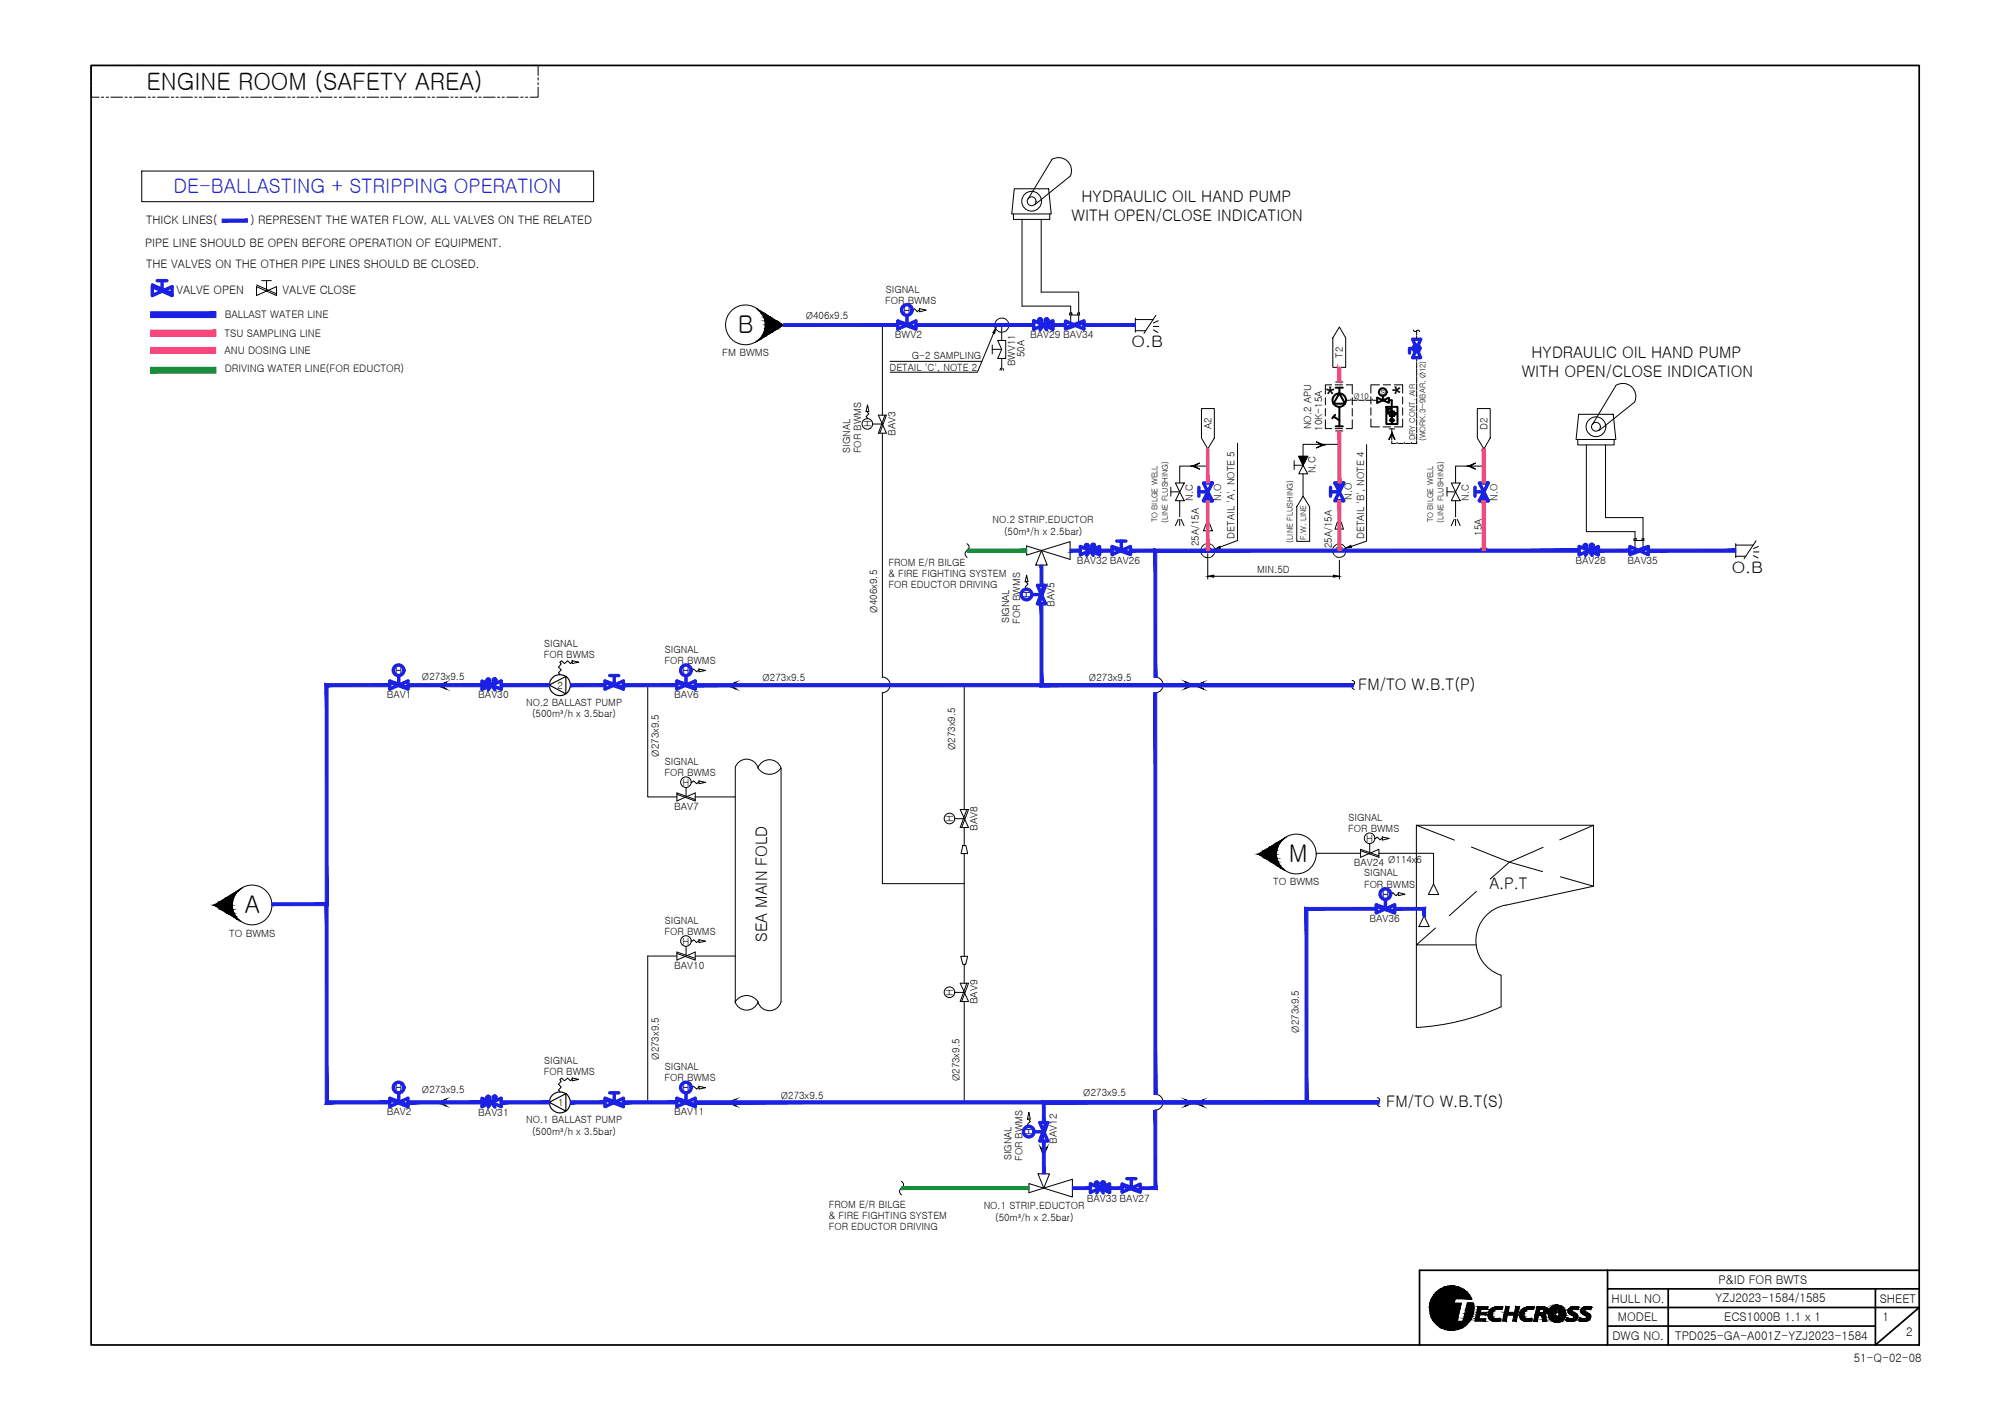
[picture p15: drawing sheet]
<svg xmlns="http://www.w3.org/2000/svg" width="297mm" height="210mm" viewBox="0 0 297 210" stroke-linecap="round" stroke-linejoin="round" font-family="sans-serif">
<defs><g id="words">
<g font-size="3.7">
<text x="196.1" y="59.9">*</text>
<text x="208.8" y="58.4" transform="rotate(-90 208.8 58.4)">*</text>
</g>
<g font-size="3.6">
<text x="21.7" y="13.3">ENGINE ROOM (SAFETY AREA)</text>
<text x="109.1" y="49.3">B</text>
<text x="190.6" y="127.6">M</text>
<text x="36.2" y="135.1">A</text>
</g>
<text font-size="3" fill="#1b21e4" x="25.7" y="28.5">DE-BALLASTING + STRIPPING OPERATION</text>
<g font-size="2.4">
<text x="160" y="29.9">HYDRAULIC OIL HAND PUMP</text>
<text x="158.5" y="32.7">WITH OPEN/CLOSE INDICATION</text>
<text x="226.5" y="53">HYDRAULIC OIL HAND PUMP</text>
<text x="225.1" y="55.7">WITH OPEN/CLOSE INDICATION</text>
<text x="200.9" y="102.1">FM/TO W.B.T(P)</text>
<text x="220.3" y="131.6">A.P.T</text>
<text x="113.5" y="139.3" transform="rotate(-90 113.5 139.3)">SEA MAIN FOLD</text>
<text x="205.1" y="163.8">FM/TO W.B.T(S)</text>
</g>
<g font-size="2.3">
<text x="167.4" y="51.4">O.B</text>
<text x="256.2" y="84.7">O.B</text>
</g>
<g font-size="1.8">
<text x="254.2" y="189.9">P&amp;ID FOR BWTS</text>
<text x="238.4" y="192.7">HULL NO.</text>
<text x="239.3" y="195.4">MODEL</text>
<text x="253.8" y="192.6">YZJ2023-1584/1585</text>
<text x="255.1" y="195.4">ECS1000B 1.1 x 1</text>
<text x="278.1" y="192.7">SHEET</text>
<text x="278.5" y="195.4">1</text>
<text x="282" y="197.7">2</text>
<text x="238.5" y="198.1">DWG NO.</text>
<text x="247.8" y="198.1">TPD025-GA-A001Z-YZJ2023-1584</text>
</g>
<g font-size="1.7">
<text x="21.6" y="33.2">THICK LINES(</text>
<text x="37" y="33.2">) REPRESENT THE WATER FLOW, ALL VALVES ON THE RELATED</text>
<text x="21.5" y="36.5">PIPE LINE SHOULD BE OPEN BEFORE OPERATION OF EQUIPMENT.</text>
<text x="21.6" y="39.7">THE VALVES ON THE OTHER PIPE LINES SHOULD BE CLOSED.</text>
<text x="26.1" y="43.4">VALVE OPEN</text>
<text x="41.8" y="43.5">VALVE CLOSE</text>
<text x="274.2" y="201.4">51-Q-02-08</text>
</g>
<g font-size="1.5">
<text x="33.2" y="47">BALLAST WATER LINE</text>
<text x="119.2" y="47.1">Ø406x9.5</text>
<text x="131" y="44.9">FOR BWMS</text>
<text x="131" y="43.3">SIGNAL</text>
<text x="133.7" y="46.4">H</text>
<text x="33.2" y="49.9">TSU SAMPLING LINE</text>
<text x="33.2" y="52.4">ANU DOSING LINE</text>
<text x="106.8" y="52.7">FM BWMS</text>
<text x="132.4" y="50">BWV2</text>
<text x="134.9" y="53.1">G-2 SAMPLING</text>
<text x="151.6" y="52.8" transform="rotate(-90 151.6 52.8)">50A</text>
<text x="152.4" y="50.1">BAV29 BAV34</text>
<text x="198.6" y="52.9" transform="rotate(-90 198.6 52.9)">T2</text>
<text x="33.2" y="55.1">DRIVING WATER LINE(FOR EDUCTOR)</text>
<text x="131.6" y="54.9">DETAIL 'C', NOTE 2</text>
<text x="150.2" y="54.1" transform="rotate(-90 150.2 54.1)">BWV11</text>
<text x="204.2" y="58.4">s</text>
<text x="128.9" y="63.2" transform="rotate(-90 128.9 63.2)">H</text>
<text x="132.5" y="64.5" transform="rotate(-90 132.5 64.5)">BAV3</text>
<text x="179.2" y="63.4" transform="rotate(-90 179.2 63.4)">A2</text>
<text x="193.9" y="63.5" transform="rotate(-90 193.9 63.5)">NO.2 APU</text>
<text x="195.6" y="63.7" transform="rotate(-90 195.6 63.7)">10K-15A</text>
<text x="220" y="63.6" transform="rotate(-90 220 63.6)">D2</text>
<text x="125.7" y="67" transform="rotate(-90 125.7 67)">SIGNAL</text>
<text x="127.4" y="67" transform="rotate(-90 127.4 67)">FOR BWMS</text>
<text x="194.6" y="70" transform="rotate(-90 194.6 70)">N.C</text>
<text x="146.8" y="77.4">NO.2 STRIP.EDUCTOR</text>
<text x="176.5" y="74.1" transform="rotate(-90 176.5 74.1)">N.C</text>
<text x="180.7" y="74.1" transform="rotate(-90 180.7 74.1)">N.O</text>
<text x="200" y="73.9" transform="rotate(-90 200 73.9)">N.O</text>
<text x="217.3" y="74.1" transform="rotate(-90 217.3 74.1)">N.C</text>
<text x="221.5" y="74.1" transform="rotate(-90 221.5 74.1)">N.O</text>
<text x="131.4" y="83.8">FROM E/R BILGE</text>
<text x="148.5" y="79.1">(50m³/h x 2.5bar)</text>
<text x="159.3" y="83.4">BAV32 BAV26</text>
<text x="177.3" y="80.8" transform="rotate(-90 177.3 80.8)">25A/15A</text>
<text x="182.6" y="79.7" transform="rotate(-90 182.6 79.7)">DETAIL 'A', NOTE 5</text>
<text x="197" y="81.1" transform="rotate(-90 197 81.1)">25A/15A</text>
<text x="201.8" y="79.7" transform="rotate(-90 201.8 79.7)">DETAIL 'B', NOTE 4</text>
<text x="219.2" y="79.2" transform="rotate(-90 219.2 79.2)">15A</text>
<text x="233.1" y="83.4">BAV28</text>
<text x="240.8" y="83.4">BAV35</text>
<text x="131.4" y="85.4">&amp; FIRE FIGHTING SYSTEM</text>
<text x="131.4" y="87">FOR EDUCTOR DRIVING</text>
<text x="152.4" y="88.5" transform="rotate(-90 152.4 88.5)">H</text>
<text x="156" y="89.7" transform="rotate(-90 156 89.7)">BAV5</text>
<text x="186" y="84.7">MIN.5D</text>
<text x="80.5" y="95.7">SIGNAL</text>
<text x="129.8" y="90.6" transform="rotate(-90 129.8 90.6)">Ø406x9.5</text>
<text x="149.3" y="92.2" transform="rotate(-90 149.3 92.2)">SIGNAL</text>
<text x="150.9" y="92.2" transform="rotate(-90 150.9 92.2)">FOR BWMS</text>
<text x="58.5" y="99.7">H</text>
<text x="62.4" y="100.6">Ø273x9.5</text>
<text x="80.4" y="97.3">FOR BWMS</text>
<text x="82.5" y="101.9">2</text>
<text x="98.3" y="98.2">FOR BWMS</text>
<text x="98.4" y="96.6">SIGNAL</text>
<text x="101" y="99.7">H</text>
<text x="112.8" y="100.7">Ø273x9.5</text>
<text x="161.1" y="100.8">Ø273x9.5</text>
<text x="57.2" y="103.3">BAV1</text>
<text x="70.8" y="103.3">BAV30</text>
<text x="77.8" y="104.4">NO.2 BALLAST PUMP</text>
<text x="78.7" y="106.1">(500m³/h x 3.5bar)</text>
<text x="99.7" y="103.3">BAV6</text>
<text x="97.5" y="112" transform="rotate(-90 97.5 112)">Ø273x9.5</text>
<text x="98.4" y="113.1">SIGNAL</text>
<text x="141.3" y="111" transform="rotate(-90 141.3 111)">Ø273x9.5</text>
<text x="98.3" y="114.8">FOR BWMS</text>
<text x="99.7" y="119.8">BAV7</text>
<text x="101" y="116.2">H</text>
<text x="141" y="121.6" transform="rotate(-90 141 121.6)">H</text>
<text x="144.6" y="122.9" transform="rotate(-90 144.6 122.9)">BAV8</text>
<text x="199.4" y="123.1">FOR BWMS</text>
<text x="199.5" y="121.4">SIGNAL</text>
<text x="202.1" y="124.6">H</text>
<text x="188.3" y="131">TO BWMS</text>
<text x="200.3" y="128.2">BAV24</text>
<text x="201.8" y="131.3">FOR BWMS</text>
<text x="201.8" y="129.7">SIGNAL</text>
<text x="205.3" y="127.6">Ø114x6</text>
<text x="98.4" y="136.6">SIGNAL</text>
<text x="202.6" y="136.4">BAV36</text>
<text x="204.4" y="132.8">H</text>
<text x="33.9" y="138.5">TO BWMS</text>
<text x="98.3" y="138.3">FOR BWMS</text>
<text x="99.7" y="143.3">BAV10</text>
<text x="101" y="139.8">H</text>
<text x="141" y="147.3" transform="rotate(-90 141 147.3)">H</text>
<text x="144.6" y="148.6" transform="rotate(-90 144.6 148.6)">BAV9</text>
<text x="192.1" y="152.8" transform="rotate(-90 192.1 152.8)">Ø273x9.5</text>
<text x="58.5" y="161.4">H</text>
<text x="62.4" y="161.7">Ø273x9.5</text>
<text x="80.4" y="159">FOR BWMS</text>
<text x="80.5" y="157.4">SIGNAL</text>
<text x="97.5" y="156.8" transform="rotate(-90 97.5 156.8)">Ø273x9.5</text>
<text x="98.3" y="159.9">FOR BWMS</text>
<text x="98.4" y="158.3">SIGNAL</text>
<text x="101" y="161.4">H</text>
<text x="142" y="160" transform="rotate(-90 142 160)">Ø273x9.5</text>
<text x="57.2" y="165">BAV2</text>
<text x="70.8" y="165">BAV31</text>
<text x="77.8" y="166.1">NO.1 BALLAST PUMP</text>
<text x="78.7" y="167.8">(500m³/h x 3.5bar)</text>
<text x="82.6" y="163.6">1</text>
<text x="99.7" y="165">BAV11</text>
<text x="115.5" y="162.6">Ø273x9.5</text>
<text x="152.8" y="167.9" transform="rotate(-90 152.8 167.9)">H</text>
<text x="160.2" y="162.1">Ø273x9.5</text>
<text x="149.6" y="171.6" transform="rotate(-90 149.6 171.6)">SIGNAL</text>
<text x="151.3" y="171.7" transform="rotate(-90 151.3 171.7)">FOR BWMS</text>
<text x="156.4" y="169.2" transform="rotate(-90 156.4 169.2)">BAV12</text>
<text x="122.6" y="178.8">FROM E/R BILGE</text>
<text x="145.5" y="178.8">NO.1 STRIP.EDUCTOR</text>
<text x="160.8" y="177.7">BAV33 BAV27</text>
<text x="122.6" y="180.4">&amp; FIRE FIGHTING SYSTEM</text>
<text x="122.6" y="182">FOR EDUCTOR DRIVING</text>
<text x="147.2" y="180.6">(50m³/h x 2.5bar)</text>
</g>
<g font-size="1.2">
<text x="200.3" y="59">Ø10</text>
<text x="209.4" y="65.1" transform="rotate(-90 209.4 65.1)">DRY CONT. AIR</text>
<text x="210.9" y="65.3" transform="rotate(-90 210.9 65.3)">(WORK.3~9BAR, Ø12)</text>
<text x="171.2" y="77.3" transform="rotate(-90 171.2 77.3)">TO BILGE WELL</text>
<text x="172.7" y="77.4" transform="rotate(-90 172.7 77.4)">(LINE FLUSHING)</text>
<text x="212" y="77.3" transform="rotate(-90 212 77.3)">TO BILGE WELL</text>
<text x="213.5" y="77.4" transform="rotate(-90 213.5 77.4)">(LINE FLUSHING)</text>
<text x="191.2" y="80.2" transform="rotate(-90 191.2 80.2)">(LINE FLUSHING)</text>
<text x="193.2" y="79.9" transform="rotate(-90 193.2 79.9)">F.W. LINE</text>
</g>
</g></defs>
<!-- layer: 1.1 Y_Pipe -->
<g fill="none" stroke="#000" stroke-width=".15">
<path d="M13.5 12.9v1.5h1.2M13.5 11.5v.3M13.5 12.2v.4M14.7 9.7h-1.2v1.5M15 14.4h.3M15 9.7h.3M15.7 14.4h.4M15.7 9.7h.4M16.4 14.4h1.7M16.4 9.7h1.7M18.5 14.4h.3M18.5 9.7h.3"/>
<path d="M19.1 14.4h.4M19.1 9.7h.4M19.8 14.4h1.8M19.8 9.7h1.8M21.9 14.4h.3M21.9 9.7h.3M22.6 14.4h.4M22.6 9.7h.4M23.3 14.4h1.7M23.3 9.7h1.7M25.3 14.4h.4M25.3 9.7h.4"/>
<path d="M26 14.4h.4M26 9.7h.4M26.7 14.4h1.8M26.7 9.7h1.8M28.8 14.4h.3M28.8 9.7h.3M29.5 14.4h.3M29.5 9.7h.3M30.2 14.4h1.7M30.2 9.7h1.7M32.2 14.4h.4M32.2 9.7h.4"/>
<path d="M32.9 14.4h.4M32.9 9.7h.4M33.6 14.4h1.8M33.6 9.7h1.8M35.7 14.4h.3M35.7 9.7h.3M36.4 14.4h.3M36.4 9.7h.3M37.1 14.4h1.7M37.1 9.7h1.7M39.1 14.4h.4M39.1 9.7h.4"/>
<path d="M39.8 14.4h.3M39.8 9.7h.3M40.5 14.4h1.7M40.5 9.7h1.7M42.6 14.4h.3M42.6 9.7h.3M43.3 14.4h.3M43.3 9.7h.3M44 14.4h1.7M44 9.7h1.7M46 14.4h.4M46 9.7h.4"/>
<path d="M46.7 14.4h.3M46.7 9.7h.3M47.4 14.4h1.7M47.4 9.7h1.7M49.5 14.4h.3M49.5 9.7h.3M50.2 14.4h.3M50.2 9.7h.3M50.9 14.4h1.6M50.9 9.7h1.6M52.9 14.4h.4M52.9 9.7h.4"/>
<path d="M53.6 14.4h.3M53.6 9.7h.3M54.3 14.4h1.7M54.3 9.7h1.7M56.4 14.4h.3M56.4 9.7h.3M57 14.4h.4M57 9.7h.4M57.8 14.4h1.7M57.8 9.7h1.7M59.8 14.4h.4M59.8 9.7h.4"/>
<path d="M60.5 14.4h.3M60.5 9.7h.3M61.2 14.4h1.7M61.2 9.7h1.7M63.3 14.4h.3M63.3 9.7h.3M63.9 14.4h.4M63.9 9.7h.4M64.6 14.4h1.8M64.6 9.7h1.8M66.7 14.4h.3M66.7 9.7h.3"/>
<path d="M67.4 14.4h.3M67.4 9.7h.3M68.1 14.4h1.7M68.1 9.7h1.7M70.2 14.4h.3M70.2 9.7h.3M70.8 14.4h.4M70.8 9.7h.4M71.5 14.4h1.8M71.5 9.7h1.8M73.6 14.4h.3M73.6 9.7h.3"/>
<path d="M74.3 14.4h.3M74.3 9.7h.3M75 14.4h1.7M75 9.7h1.7M77 14.4h.4M77 9.7h.4M77.7 14.4h.4M77.7 9.7h.4M78.4 9.7h1.2v1.5M79.6 12.9v1.5h-1.2M79.6 11.5v.3M79.6 12.2v.4"/>
<path d="M149.9 31.7v.8h5.4v-.8M150 27.9h5.1l.4 3.8h-5.8zM151.2 32.5v12.8h7.2v1M154 32.5v10.7h5.6v3.1M155.5 23.6a1.93 1.93 0 0 1 2.3 .2 1.93 1.93 0 0 1 .5 2.2M155.5 23.7l-3.4 5.7M158.3 26.1l-5.3 4.2M37.9 42.4v1.3l3-1.3v1.3zM37.9 42.1l3 1.4M38.7 41.5h1.4M39.4 41.5v1.5M130.5 48.1v13.3"/>
<path d="M132.8 48.1h-16.9l-4.2 2.6M132.8 47.7l2.7 1v-1.2l-2.7 1.2v-1.2l2.7 1M134.2 46.7v1.4M135.5 48.1h17.4M146.8 51.7h1.4M146.8 51v1.4M147.6 50.4h1.2v2.6h-1.2l.6-1.3zM148 54.5l-.1 .3M148.2 48.1v2.3M148.2 53v1.4M148.2 54.5v.3M148.4 54.5l.1 .3"/>
<path d="M153.9 47.2l-.2 .2M154 47.5l.4 .6-.5 .7M154 47.2l-.3 .3M154 47.3l-.2 .2M154 47.4l-.1 .2M154.8 47.2l-.2 .2M154.9 47.2l-.2 .2M155 47.2l-.3 .3M155 47.3l-.6 .8 .4 .7M155 47.4l-.2 .1M155.8 48.1h1.8M155.8 47.4l-2.9 1.3v-1.3l2.9 1.3"/>
<path d="M158.2 46.3h.4v.3h-.4zM158.4 46.6v1.2M158.6 46.6h.8M159.4 46.3h.3v.3h-.3zM159.6 46.6v1.2M160.3 47.7l-2.7 1v-1.2l2.7 1.2v-1.2l-2.7 1M160.3 48.1h7.7M168 47.3h2.6M168 47.1v2M168 48.9h1.5M170.6 48.8l.7 .4M170.6 48.3h.8"/>
<path d="M171 46.6l-1.8 2.7M171.3 47.4l-.7 .4M197.6 56.5h1M198.1 48.4l1 1.6v4.3h-1.9v-4.3zM198.1 54.3v2.2M239 57a1.93 1.93 0 0 1 2.3 .2 1.93 1.93 0 0 1 .5 2.2M239 57.1l-3.4 5.7M241.8 59.5l-5.3 4.2M129.1 62.7h1.4M130.5 64.1v36.1M130.9 61.4l-1 2.7h1.2l-1.2-2.7h1.2l-1 2.7M173.2 72.8h1.3"/>
<path d="M173.2 72.1v1.3M173.9 71.4h1.3l-.7 1.4zM174.3 76.8l-.4 1M174.5 72.8l.7 1.3h-1.3zM174.5 74.1v2.3M174.5 76.8v1M174.7 76.8l.4 1M177.3 72.8h1.4M177.3 72.1v1.3M177.7 60.4h1.9v4.4l-.9 1.6-1-1.6zM178 71.4h1.3l-.6 1.4zM178 74.1h1.3"/>
<path d="M178.4 77.4h.5l.4 1.1h-1.3zM178.7 72.8l.6 1.3h-1.3zM178.7 68.9h-4.2v2.5M178.7 66.4v5M178.7 74.1v3.3M178.7 78.5v2.9M191.4 68.1v1.4M192.1 67.5h1.3l-.6 1.3zM192.1 67.5h1.3M192.8 73.4l.9 1.6v5.1h-1.9v-5.1zM192.8 68.8l.6 1.3h-1.3zM192.8 70.1v3.3"/>
<path d="M196.8 72.8h1.3M196.8 72.1v1.3M197.5 71.4h1.3l-.7 1.4zM197.5 71.4h1.3M197.6 63.7h1M197.8 77.3h.6l.3 1h-1.2zM198.1 65.7h-5.3v3.1h-1.4M198.1 72.8l.7 1.3h-1.3zM198.1 63.7v7.7M198.1 74.1v3.2M198.1 78.3v3.1M214.1 72.8h1.2"/>
<path d="M214.1 72.1v1.3M214.7 71.4h1.3l-.7 1.4zM215.1 76.8l-.4 1M215.3 72.8l.7 1.3h-1.3zM215.3 74.1v2.3M215.3 76.8v1M215.6 76.8l.4 1M218.2 72.8h1.3M218.2 72.1v1.3M218.5 60.4h1.9v4.4l-.9 1.6-1-1.6zM218.8 71.4h1.3l-.6 1.4zM218.8 74.1h1.3"/>
<path d="M219.5 72.8l.6 1.3h-1.3zM219.5 68.9h-4.2v2.5M219.5 66.4v5M219.5 74.1v7.3M233.4 65v.8h5.4v-.8M233.5 61.3h5.1l.4 3.7h-5.9zM234.7 65.8v12.8h7.2v1.1M237.5 65.8v10.8h5.5v3.1M241.7 79.7h.3v.3h-.3zM241.9 80v1.2M242 80h.9M242.9 79.7h.3v.3h-.3z"/>
<path d="M243 80v1.1M259.8 80l-1.8 2.7M59 99.9v1.4M90.2 99.9h1.3M90.9 99.9v1.4M101.5 99.9v1.4M143 80.4a.57 .57 0 0 1 .1 1h8.8M143 81.4a.57 .57 0 0 0 .1 1M151.9 80.8v1.3l6.4-2v2.6zM152.6 88h1.5M154.1 81.4l.8 2.2h-1.7zM154.1 83.6v3"/>
<path d="M154.1 89.3v12M154.4 86.6l-.9 2.7h1.2l-1.2-2.7h1.2l-1 2.7M158.3 81.4h1.5M160.8 80.5l-.2 .3M160.8 80.6l-.2 .2M160.9 80.9l.4 .5-.5 .8M160.9 80.6l-.3 .3M160.9 80.7l-.2 .2M161 80.7l-.2 .2M161.7 80.5l-.1 .3M161.8 80.5l-.2 .3M161.9 80.6l-.3 .2"/>
<path d="M161.9 80.6l-.6 .8 .4 .8M161.9 80.7l-.2 .2M162.7 81.4h1.8M162.7 80.8l-2.9 1.3v-1.3l2.9 1.3M164.5 81.1l2.7 .9v-1.2l-2.7 1.2v-1.2l2.7 1M165.2 80h1.4M165.9 80v1.4M167.2 81.4h11.5M170.9 81.4v18.8M178.2 81.1h1M178.7 81.4h54.9M197.6 81.1h1"/>
<path d="M219 81.1h1M234.5 80.5l-.2 .3M234.6 80.9l.4 .5-.5 .8M234.6 80.6l-.2 .2M234.7 80.6l-.3 .3M234.7 80.7l-.2 .2M235.5 80.5l-.2 .3M235.6 80.5l-.3 .3M235.6 80.6l-.3 .2M235.6 80.6l-.6 .8 .5 .8M235.6 80.7l-.1 .2M236.4 81.4h4.7"/>
<path d="M236.4 80.8l-2.8 1.3v-1.3l2.8 1.3M243.8 81.1l-2.7 .9v-1.2l2.7 1.2v-1.2l-2.7 1M243.8 81.4h13M256.8 80.6h2.5M256.8 80.4v2.1M256.8 82.3h1.4M259.4 82.2l.7 .3M259.4 81.6h.8M260.1 80.8l-.7 .3M57.7 101.3h-9.4v61.8h9.4M57.7 101l2.6 .9v-1.2l-2.6 1.2v-1.2l2.6 1M60.3 101.3h11"/>
<path d="M71.3 100.7l2.8 1.3v-1.3l-2.8 1.3M72.2 100.4l-.2 .3M72.3 100.5l-.2 .2M72.3 100.8l.4 .5-.5 .8M72.4 100.5l-.3 .3M72.4 100.6l-.2 .2M73.2 100.4l-.2 .3M73.3 100.4l-.3 .3M73.3 100.5l-.3 .2M73.3 100.5l-.6 .8 .5 .8M73.3 100.6l-.1 .2M74.1 101.3h7.2"/>
<path d="M84.4 101.3h5.1M89.5 101l2.7 .9v-1.2l-2.7 1.2v-1.2l2.7 1M92.2 101.3h3.6v16.6h4.3M95.8 101.3h4.3M100.1 101l2.7 .9v-1.2l-2.7 1.2v-1.2l2.7 1M100.1 117.5l2.7 1v-1.2l-2.7 1.2v-1.2l2.7 1M101.5 116.5v1.4M102.8 101.3h97.4M102.8 117.9h6M108.7 113.6a1.76 1.76 0 0 1 1.7-1.3 1.76 1.76 0 0 1 1.7 1.3M108.8 113.7v34.5M112.6 112.9a1.79 1.79 0 0 1 2.9 .7 2.01 2.01 0 0 1-3.4 0z"/>
<path d="M115.5 113.7v34.5M130.5 100.1a1.16 1.16 0 0 1 1.2 1.2 1.16 1.16 0 0 1-1.2 1.2M130.5 102.5v28.2h12.1M142.6 101.3v18.4M143 119.7l-1 2.7h1.3l-1.3-2.7h1.3l-1 2.7M170.9 100.1a1.16 1.16 0 0 1 1.2 1.2 1.16 1.16 0 0 1-1.2 1.2M170.9 102.5v59.4M200 100.7a.36 .36 0 0 1 .4 .2 .36 .36 0 0 1-.2 .4M200.2 101.3a.36 .36 0 0 0-.2 .4 .36 .36 0 0 0 .4 .3M35.9 131.3l-4.2 2.6M40.2 133.8h8.1M101.5 140v1.4"/>
<path d="M141.2 121.1h1.4M142.4 125.1h.5l.2 1.2h-.9zM142.6 122.4v2.7M142.6 126.3v15.2M190.4 123.8l-4.2 2.6M194.7 126.2h6.6M201.3 125.8l2.7 1v-1.2l-2.7 1.2v-1.2l2.7 1M202.6 124.8v1.4M203.6 134.4h-10.3v28.7M203.6 134.1l2.7 .9v-1.2l-2.7 1.2v-1.2l2.7 1M204 126.2h8.1v4.6M204.9 133v1.4"/>
<path d="M206.3 134.4h4.4v1.1M209.5 122.1l5.7 2.2M210.7 135.5l.7 1.6h-1.5zM212.1 130.8l.7 1.5h-1.5zM212.4 137.3l-2.9 2.5h8.9M217.6 125.3l5.7 2.2 5-2.2M218.4 131.9l-4 3.6M228.2 128.9l-4.9-1.4-2.9 2.5M230.8 129.7l4.9 1.4M235.7 122.1l-5 2.1M100.1 141.4h-4.3v21.7M100.1 141l2.7 1v-1.2l-2.7 1.2v-1.2l2.7 1"/>
<path d="M102.8 141.4h6M108.7 148.2a1.8 1.8 0 0 0 1.7 1.2 1.8 1.8 0 0 0 1.7-1.2M108.7 148.2a1.98 1.98 0 0 1 2-.9 1.98 1.98 0 0 1 1.6 1.3 1.76 1.76 0 0 0 1.8 .9 1.76 1.76 0 0 0 1.4-1.3M141.2 146.8h1.4M142.1 141.5h1l-.3 1.1h-.4zM142.6 142.6v2.8M142.6 148.2v14.9M143 145.4l-1 2.8h1.3l-1.3-2.8h1.3l-1 2.8M222 148.9a35.3 35.3 0 0 1-12.5 3.1M222.1 149l-.1-4.7a5.3 5.3 0 0 1-3.7-5.5 5.3 5.3 0 0 1 4.5-4.9l12.9-2.8v-9h-26.2v29.9M57.7 162.7l2.6 1v-1.2l-2.6 1.2v-1.2l2.6 .9M59 161.7v1.4"/>
<path d="M60.3 163.1h11M71.3 162.5l2.8 1.2v-1.2l-2.8 1.2M72.2 162.2l-.2 .2M72.3 162.2l-.2 .3M72.3 162.5l.4 .6-.5 .7M72.4 162.2l-.3 .3M72.4 162.3l-.2 .2M73.2 162.2l-.2 .2M73.3 162.2l-.3 .2M73.3 162.2l-.3 .3M73.3 162.2l-.6 .9 .5 .7M73.3 162.3l-.1 .2"/>
<path d="M74.1 163.1h7.2M84.4 163.1h5.1M89.5 162.7l2.7 1v-1.2l-2.7 1.2v-1.2l2.7 .9M90.2 161.7h1.3M90.9 161.7v1.4M92.2 163.1h7.9M100.1 162.7l2.7 1v-1.2l-2.7 1.2v-1.2l2.7 .9M101.5 161.7v1.4M102.8 163.1h101.2M133.3 174.8a.57 .57 0 0 1 .1 1M133.4 175.7a.57 .57 0 0 0 0 1M133.4 175.8h18.8"/>
<path d="M152.2 175.1v1.3l6.4-2v2.7zM153 167.4h1.4M153.6 173.6h1.7l-.9 2.2zM153.9 169.7l.5 .8 .5-.8M154.4 163.1v3M154.4 168.8v4.8M154.7 166.1l-.9 2.7h1.2l-1.2-2.7h1.2l-1 2.7M158.6 175.8h2.7M162.2 174.9l-.1 .2M162.3 175.2l.4 .6-.5 .7M162.3 174.9l-.2 .2M162.4 174.9l-.3 .3"/>
<path d="M162.4 175l-.2 .2M163.2 174.9l-.2 .2M163.3 174.9l-.3 .2M163.3 174.9l-.2 .3M163.3 174.9l-.6 .9 .5 .7M163.4 175l-.2 .2M164.1 175.8h1.9M164.1 175.1l-2.8 1.3v-1.3l2.8 1.3M166 175.4l2.7 .9v-1.1l-2.7 1.1v-1.1l2.7 .9M166.7 174.4h1.3M167.4 174.4v1.4M170.9 161.9a1.16 1.16 0 0 1 1.2 1.1 1.16 1.16 0 0 1-1.2 1.2"/>
<path d="M170.9 164.2v11.6h-2.2M203.7 162.4a.36 .36 0 0 1 .4 .2 .36 .36 0 0 1-.2 .4M203.9 163a.36 .36 0 0 0-.1 .4 .36 .36 0 0 0 .3 .3"/>
<circle cx="152.6" cy="29.8" r="1.46"/>
<circle cx="152.6" cy="29.8" r=".66"/>
<circle cx="110.3" cy="48.1" r="2.94"/>
<circle cx="134.1" cy="45.9" r=".78"/>
<circle cx="153.8" cy="47.3" r=".19"/>
<circle cx="154.8" cy="47.3" r=".19"/>
<circle cx="128.3" cy="62.7" r=".78"/>
<circle cx="236.1" cy="63.1" r="1.46"/>
<circle cx="236.1" cy="63.1" r=".66"/>
<circle cx="59" cy="99.2" r=".78"/>
<circle cx="101.5" cy="99.2" r=".78"/>
<circle cx="151.8" cy="87.9" r=".78"/>
<circle cx="160.7" cy="80.7" r=".19"/>
<circle cx="161.7" cy="80.7" r=".19"/>
<circle cx="234.5" cy="80.7" r=".19"/>
<circle cx="235.5" cy="80.7" r=".19"/>
<circle cx="72.2" cy="100.6" r=".19"/>
<circle cx="73.1" cy="100.6" r=".19"/>
<circle cx="101.5" cy="115.7" r=".78"/>
<circle cx="37.3" cy="133.9" r="2.94"/>
<circle cx="101.5" cy="139.2" r=".78"/>
<circle cx="140.5" cy="121.1" r=".78"/>
<circle cx="191.8" cy="126.3" r="2.94"/>
<circle cx="202.6" cy="124" r=".78"/>
<circle cx="204.9" cy="132.3" r=".78"/>
<circle cx="140.5" cy="146.8" r=".78"/>
<circle cx="59" cy="160.9" r=".78"/>
<circle cx="72.2" cy="162.4" r=".19"/>
<circle cx="73.1" cy="162.3" r=".19"/>
<circle cx="101.5" cy="160.9" r=".78"/>
<circle cx="152.2" cy="167.4" r=".78"/>
<circle cx="162.2" cy="175.1" r=".19"/>
<circle cx="163.1" cy="175" r=".19"/>
</g>
<!-- layer: 0.2 Dwg sheet -->
<path d="M13.5 9.7h270.4v189.3h-270.4zM237.8 190.7h46.1M237.8 196.2h39.6M237.8 187.9v11.1M246.8 190.7v8.3M277.4 190.7v8.3l6.5-5.6h-46.1M283.9 187.9h-73.9v11.1" fill="none" stroke="#000" stroke-width=".25"/>
<path d="M227.3 193.3l-.4 2.1M229 194.5h.7a.4 .4 0 0 1 .5 .1 .4 .4 0 0 1 0 .5v.5M230.4 193l-.1 .9a.48 .48 0 0 1-.6 .4h-.7M230.6 193.1l-.1 .7a.33 .33 0 0 0 .1 .4 .33 .33 0 0 0 .3 .1h.7M231.6 194.5h-.6a.45 .45 0 0 0-.5 .2 .45 .45 0 0 0-.1 .4l-.1 .5" fill="none" stroke="#000" stroke-width=".15"/>
<g fill="#000" stroke="#000" stroke-width=".15">
<path d="M213.8 196.7h1.9l-.5 .1zM214.6 190.2h.3zM220.2 194.2h.6zM220.6 193.6h1.6zM220.7 195.4h1.2zM221.2 195.5h.1zM221.5 195.1h.4zM221.7 195.1h.2zM221.5 193.3h.4zM222 193.7h.1zM225.3 193.6h1.6zM225.3 195.4h1.3z"/>
<path d="M225.9 195.5h.1zM226.2 195.1h.4zM226.4 195.1h.2zM226.1 193.3h.5zM227.8 193.3h.5zM228 194.7h.7zM228.1 193.7h.9zM228.3 193.7h.7zM229 194.3h.8zM230.1 195.6h.1zM230.3 193h.1zM230.4 195.4h.6l-.3 .2z"/>
<path d="M230.6 193.1l.4 .1h-.4zM230.7 194.3h.9zM230.7 194.5h.9zM230.9 194.5h.7zM231.5 194.5h.1zM232 195.4h.7zM232.9 193.3h.3zM233.2 193.7h.2zM233.9 195.4h.7zM234.8 193.3h.2z"/>
<path d="M213.8 196.7l1.4 .1zM214.2 196.8h1z"/>
<path d="M214.6 190.2h.4zM214.5 190.2h.5z"/>
<path d="M214.5 190.2l.8 .1zM214.1 190.3h1.2z"/>
<path d="M211.6 192.6l3.5 .1v-.1zM211.6 192.6l3.5 .1h-3.5z"/>
<path d="M211.6 192.7l3.5 .1zM211.6 192.7l3.5 .1z"/>
<path d="M211.6 192.4l3.5 .2 .1-.2zM211.6 192.4l3.5 .2h-3.5z"/>
<path d="M211.7 192.3l3.5 .1v-.1zM211.7 192.3l3.5 .1h-3.6z"/>
<path d="M211.6 192.4h3.6zM211.6 192.4h3.6z"/>
<path d="M211.7 192.2l3.5 .1v-.1zM211.7 192.2l3.5 .1h-3.5z"/>
<path d="M214.1 190.3l1.6 .1zM213.8 190.4l.3-.1 1.6 .1z"/>
<path d="M211.8 192.1h3.5zM211.8 192.1l3.4 .1z"/>
<path d="M212.1 195.4h3.4zM212.1 195.4h3.4z"/>
<path d="M211.9 195.3l3.6 .1 .1-.1zM211.9 195.3l3.6 .1h-3.4z"/>
<path d="M211.9 195.2h3.7zM211.9 195.2l3.7 .1z"/>
<path d="M211.8 195l3.8 .2 .1-.2zM211.8 195l3.8 .2h-3.7z"/>
<path d="M213.8 190.4h2zM213.6 190.4h2.2z"/>
<path d="M211.7 194.7l4 .1v-.1zM211.7 194.7l4 .1h-4z"/>
<path d="M211.7 194.8l4 .2v-.2zM211.7 194.8l4 .2h-3.9z"/>
<path d="M211.6 194.3h4.2zM211.6 194.3h4.2z"/>
<path d="M211.6 194.3l4.1 .4 .1-.4zM211.6 194.3l4.1 .4h-4z"/>
<path d="M213.6 190.4l2.7 .2-.5-.2zM213.2 190.6l.4-.2 2.7 .2z"/>
<path d="M211.5 193.8l4.3 .5 .1-.5zM211.5 193.8l4.3 .5h-4.2z"/>
<path d="M211.5 193.6l4.4 .2 .1-.2zM211.5 193.6l4.4 .2h-4.4z"/>
<path d="M211.5 193.3h4.5zM211.5 193.3h4.5z"/>
<path d="M211.4 193.3l4.6 .3v-.3zM211.4 193.3l4.6 .3h-4.5z"/>
<path d="M211.5 193l4.5 .3 .1-.3zM211.5 193l4.5 .3h-4.5z"/>
<path d="M211.5 192.8h4.7zM211.5 192.8h4.7z"/>
<path d="M211.5 192.8l4.7 .1zM211.5 192.8l4.7 .1z"/>
<path d="M211.5 192.9l4.6 .1 .1-.1zM211.5 192.9l4.6 .1h-4.6z"/>
<path d="M213.3 196.5l2.4 .2 .5-.2zM213.3 196.5l2.4 .2h-1.9z"/>
<path d="M213.2 190.6h3.1zM213.1 190.6h3.2z"/>
<path d="M213.1 190.6l3.6 .3-.4-.3zM212.8 190.9l.3-.3 3.6 .3z"/>
<path d="M212.9 196.2l3.3 .3 .4-.3zM212.9 196.2l3.3 .3h-2.9z"/>
<path d="M212.8 190.9l4.1 .1-.2-.1zM212.6 191l.2-.1 4.1 .1z"/>
<path d="M216.7 194.3h1.2zM216.7 194.3h1.2z"/>
<path d="M212.6 191l4.5 .2-.2-.2zM212.4 191.2l.2-.2 4.5 .2z"/>
<path d="M212.5 195.9l4.1 .3 .4-.3zM212.5 195.9l4.1 .3h-3.7z"/>
<path d="M212.4 191.2l5 .3-.3-.3zM212.4 191.2l5 .3h-5.3zM212.1 191.5h5.3zM212.1 191.5h5.3z"/>
<path d="M217.1 192.8h.8zM217.1 192.8h.8z"/>
<path d="M212.2 195.6l4.8 .3 .3-.3zM212.2 195.6l4.8 .3h-4.5z"/>
<path d="M212.1 191.5l5.5 .4-.2-.4zM212.1 191.5l5.5 .4h-5.7z"/>
<path d="M212.1 195.4l5.2 .2 .1-.2zM212.1 195.4l5.2 .2h-5.1z"/>
<path d="M216.4 195.4h1zM216.4 195.4h1z"/>
<path d="M216.5 195.3l.9 .1 .1-.1zM216.5 195.3l.9 .1h-1z"/>
<path d="M216.5 195.2h1.1zM216.5 195.2l1 .1z"/>
<path d="M211.9 191.9l5.8 .2-.1-.2zM211.9 191.9l5.8 .2h-5.9z"/>
<path d="M216.5 195l1.1 .2v-.2zM216.5 195l1.1 .2h-1.1z"/>
<path d="M216.6 194.8l1 .2 .2-.2zM216.6 194.8l1 .2h-1.1z"/>
<path d="M216.6 194.7l1.2 .1v-.1zM216.6 194.7l1.2 .1h-1.2z"/>
<path d="M217.1 192.8h.8zM217.1 192.8h.8z"/>
<path d="M217.1 192.8l.9 .1zM217.1 192.8l.9 .1z"/>
<path d="M216.7 194.3l1.1 .4 .1-.4zM216.7 194.3l1.1 .4h-1.2z"/>
<path d="M217.1 192.9l.9 .1v-.1zM217.1 192.9l.9 .1h-1z"/>
<path d="M217 193l1 .1v-.1zM217 193l1 .1h-1z"/>
<path d="M217 193.1l1 .2v-.2zM217 193.1l1 .2h-1.1z"/>
<path d="M216.9 193.3l1.1 .1v-.1zM216.9 193.3l1.1 .1h-1.1z"/>
<path d="M216.9 193.4l1.1 .1v-.1zM216.9 193.4l1.1 .1h-1.1zM216.9 193.5h1.1zM216.9 193.5h1.1z"/>
<path d="M216.9 193.5h1.1zM216.9 193.5h1.1z"/>
<path d="M216.9 193.5l1.1 .1zM216.9 193.5l1.1 .1z"/>
<path d="M216.9 193.6h1.1zM216.9 193.6h1.1z"/>
<path d="M216.9 193.6l1.1 .2v-.2zM216.9 193.6l1.1 .2h-1.2z"/>
<path d="M216.8 193.8l1.1 .5 .1-.5zM216.8 193.8l1.1 .5h-1.2z"/>
<path d="M218.4 194.5l.4 .6 .1-.6zM218.4 194.5l.4 .6h-.6z"/>
<path d="M218.5 193.7l.5 .4 .1-.4zM218.5 193.7l.5 .4h-.5z"/>
<path d="M218.2 195.1l1.5 .3 .1-.3zM218.2 195.1l1.5 .3h-1.5z"/>
<path d="M218.5 194.1l1.3 .4 .1-.4zM218.5 194.1l1.3 .4h-1.4z"/>
<path d="M218.6 193.3l1.5 .4v-.4zM218.6 193.3l1.5 .4h-1.6z"/>
<path d="M220.1 194.5l.6 .2v-.2zM220.1 194.5l.6 .2h-.6z"/>
<path d="M220.1 194.5h.6zM220.1 194.5h.6z"/>
<path d="M220.1 194.7l.7 .1-.1-.1zM220.1 194.7l.7 .1h-.7z"/>
<path d="M220.1 194.2l.6 .3 .1-.3zM220.1 194.2l.6 .3h-.6z"/>
<path d="M220.1 194.8h.7zM220.1 194.8h.7h-.6z"/>
<path d="M220.2 194.8l.8 .2-.2-.2zM220.2 194.8l.8 .2h-.8z"/>
<path d="M220.3 194h.6zM220.3 194h.6z"/>
<path d="M220.3 194l.5 .2 .1-.2zM220.3 194l.5 .2h-.6zM220.1 194.2h.7z"/>
<path d="M220.2 195h.9zM220.2 195h.9z"/>
<path d="M220.2 195l.9 .1zM220.2 195l.9 .1z"/>
<path d="M220.4 193.8l.5 .2 .2-.2zM220.4 193.8l.5 .2h-.6z"/>
<path d="M221.2 195.5h.1zM221.2 195.5h.1z"/>
<path d="M220.5 193.7l.6 .1 .2-.1zM220.5 193.7l.6 .1h-.7zM220.4 193.8h.7zM220.4 193.8h.7z"/>
<path d="M220.3 195.1h1zM220.3 195.1h1z"/>
<path d="M220.3 195.1h1.1zM220.3 195.1h1.1z"/>
<path d="M221.1 195.5h.4zM221.1 195.5h.2z"/>
<path d="M220.5 193.7h1zM220.5 193.7h1.1z"/>
<path d="M220.5 193.7h1zM220.5 193.7h.8z"/>
<path d="M221 195.4h.5zM221 195.4l.5 .1z"/>
<path d="M220.9 195.4h.9zM220.9 195.4h.6z"/>
<path d="M221.8 195l.1 .1zM221.7 195.1h.2zM221.6 195.1h.3z"/>
<path d="M221.5 193.3h.6zM221.4 193.3h.7z"/>
<path d="M221.6 195.1h.3zM221.5 195.1h.4zM221.4 195.1h.5z"/>
<path d="M220.3 195.1l1.6 .1v-.1zM220.3 195.1l1.6 .1h-1.5z"/>
<path d="M220.4 195.2l1.5 .1zM220.4 195.2l1.5 .1z"/>
<path d="M220.5 195.3l1.4 .1v-.1zM220.5 195.3l1.4 .1h-1.2zM220.7 195.4h1.2z"/>
<path d="M220.7 195.4h1.2zM220.7 195.4h1.2z"/>
<path d="M220.7 195.4h1.2zM220.7 195.4h1.1z"/>
<path d="M221.4 193.3h.9zM221.2 193.3h1.1z"/>
<path d="M220.6 193.6l1.6 .1zM220.6 193.6l1.6 .1z"/>
<path d="M221.6 193.7h.6zM221.6 193.7h.6z"/>
<path d="M221.8 193.7h.4zM221.8 193.7h.3zM222 193.7h.1zM222 193.7h.1zM222 193.7h.1z"/>
<path d="M220.8 193.5l1.4 .1v-.1zM220.6 193.6l.2-.1 1.4 .1zM220.6 193.6h1.6z"/>
<path d="M221.2 193.3l1.1 .1zM221.1 193.4h1.2z"/>
<path d="M221 193.4l1.2 .1 .1-.1zM220.8 193.5l.2-.1 1.2 .1z"/>
<path d="M221.1 193.4h1.2zM221.1 193.4h1.2z"/>
<path d="M221.1 193.4h1.2zM221 193.4h1.3z"/>
<path d="M222.4 194.5l.4 .9 .2-.9zM222.4 194.5l.4 .9h-.5z"/>
<path d="M222.7 193.3l.4 .8 .2-.8zM222.7 193.3l.4 .8h-.5z"/>
<path d="M224 194.5l.3 .9 .2-.9zM224 194.5l.3 .9h-.6z"/>
<path d="M222.6 194.1l1.9 .4 .1-.4zM222.6 194.1l1.9 .4h-2.1z"/>
<path d="M224.2 193.3l.4 .8 .2-.8zM224.2 193.3l.4 .8h-.6z"/>
<path d="M224.8 194.5h.6zM224.8 194.5h.6z"/>
<path d="M224.8 194.5l.6 .2v-.2zM224.8 194.5l.6 .2h-.6z"/>
<path d="M224.8 194.2l.6 .3v-.3zM224.8 194.2l.6 .3h-.6z"/>
<path d="M224.8 194.7l.6 .1v-.1zM224.8 194.7l.6 .1h-.6z"/>
<path d="M224.8 194.8h.7h-.1zM224.8 194.8h.7h-.7z"/>
<path d="M224.8 194.8l.8 .2-.1-.2zM224.8 194.8l.8 .2h-.7z"/>
<path d="M224.9 194l.5 .2 .2-.2zM224.9 194l.5 .2h-.6zM224.8 194.2h.6zM224.8 194.2h.6z"/>
<path d="M225 194h.6zM225 194h.6z"/>
<path d="M224.9 195h.8zM224.9 195h.8z"/>
<path d="M224.9 195l.9 .1zM224.9 195l.9 .1z"/>
<path d="M225.1 193.8l.5 .2 .2-.2zM225.1 193.8l.5 .2h-.6z"/>
<path d="M224.9 195.1h1.1zM224.9 195.1h1.1z"/>
<path d="M225.1 193.8h.7zM225.1 193.8h.7z"/>
<path d="M225.9 195.5h.1zM225.9 195.5h.1z"/>
<path d="M225 195.1h1.1zM225 195.1h1.1z"/>
<path d="M225.2 193.7l.6 .1 .2-.1zM225.2 193.7l.6 .1h-.7z"/>
<path d="M225.8 195.5h.4zM225.8 195.5h.2z"/>
<path d="M225.2 193.7h1zM225.2 193.7h1.1z"/>
<path d="M225.2 193.7h1zM225.2 193.7h.8z"/>
<path d="M225.7 195.4h.5zM225.7 195.4l.5 .1z"/>
<path d="M225.6 195.4h.8zM225.6 195.4h.6z"/>
<path d="M226.4 195.1h.2zM226.3 195.1h.3z"/>
<path d="M226.3 195.1h.3zM226.2 195.1h.4zM226.1 195.1h.5z"/>
<path d="M225 195.1l1.6 .1v-.1zM225 195.1l1.6 .1h-1.5z"/>
<path d="M226.1 193.3h.7zM226 193.3h.8z"/>
<path d="M225.1 195.2l1.5 .1zM225.1 195.2l1.5 .1z"/>
<path d="M225.2 195.3l1.4 .1v-.1zM225.2 195.3l1.4 .1h-1.3zM225.3 195.4h1.3z"/>
<path d="M225.4 195.4h1.2zM225.4 195.4h1.2z"/>
<path d="M225.4 195.4h1.2zM225.4 195.4h1z"/>
<path d="M226 193.3h.9zM225.8 193.3h1.1z"/>
<path d="M226.3 193.7h.5zM226.3 193.7h.5z"/>
<path d="M226.5 193.7h.3zM226.5 193.7h.3zM226.7 193.7h.1zM226.7 193.7h.1zM226.7 193.7h.1zM226.7 193.7h.1zM226.7 193.7h.1z"/>
<path d="M225.2 193.6h1.7zM225.2 193.6l1.6 .1z"/>
<path d="M225.8 193.3l1.2 .1zM225.8 193.3l1.2 .1zM225.8 193.4h1.2zM225.8 193.4h1.2z"/>
<path d="M225.4 193.5l1.5 .1v-.1zM225.3 193.6l.1-.1 1.5 .1zM225.2 193.6h1.7z"/>
<path d="M225.8 193.4h1.2zM225.7 193.4h1.3z"/>
<path d="M225.7 193.4l1.2 .1 .1-.1zM225.4 193.5l.3-.1 1.2 .1z"/>
<path d="M227.1 194.6l.3 .8 .2-.8zM227.1 194.6l.3 .8h-.5zM226.9 195.4h.5zM226.9 195.4h.5z"/>
<path d="M227.3 193.6l.4 .6 .1-.6zM227.3 193.6l.4 .6h-.5z"/>
<path d="M227.8 193.3h.5zM227.6 193.3h.7z"/>
<path d="M227.6 193.3h.9zM227.3 193.3h1.2z"/>
<path d="M227.1 194.4l1.4 .1-.1-.1zM227.1 194.4l1.4 .1h-1.4z"/>
<path d="M227.1 194.4h1.4zM227.1 194.4h1.3zM227.1 194.4h1.3zM227.1 194.4h1.3z"/>
<path d="M227.3 193.3l1.3 .1zM227.3 193.3l1.3 .1z"/>
<path d="M227.1 194.5l1.5 .1-.1-.1zM227.1 194.5l1.5 .1h-1.5z"/>
<path d="M227.3 193.4h1.5zM227.3 193.4h1.5h-1.5z"/>
<path d="M227.8 194.6h.8zM227.8 194.6h.8z"/>
<path d="M227.9 194.6h.7zM227.9 194.6h.7z"/>
<path d="M228 194.6l.7 .1zM228 194.6l.7 .1zM228 194.7h.7z"/>
<path d="M228.1 194.7l.6 .1v-.1zM228.1 194.7l.6 .1h-.6z"/>
<path d="M228.1 194.8h.6zM228.1 194.8h.6z"/>
<path d="M227.1 194.3l1.4 .1 .2-.1zM227.1 194.3l1.4 .1h-1.4z"/>
<path d="M228.1 194.8l.6 .4v-.4zM228.1 194.8l.6 .4h-.5z"/>
<path d="M228.2 195.2l.5 .2v-.2zM228.2 195.2l.5 .2h-.5zM228.2 195.4h.5zM228.2 195.4h.5z"/>
<path d="M228.2 195.4h.6h-.1zM228.2 195.4h.6h-.6z"/>
<path d="M228.2 195.4h.6zM228.2 195.4h.6z"/>
<path d="M227.3 193.4l1.7 .2-.2-.2zM227.3 193.4l1.7 .2h-1.7zM227.3 193.6h1.7zM227.3 193.6h1.7z"/>
<path d="M227.2 194.2l1.5 .1 .1-.1zM227.2 194.2l1.5 .1h-1.6z"/>
<path d="M228.2 194.2h.7zM228.1 194.2h.8zM228.1 194.2h.8zM228.1 194.2h.8z"/>
<path d="M228.1 194.2h.8zM228 194.2h.8z"/>
<path d="M228.3 194.1h.6zM228.2 194.2h.7z"/>
<path d="M228.4 194l.6 .1zM228.4 194l.6 .1z"/>
<path d="M228.3 194.1h.7zM228.3 194.1h.6z"/>
<path d="M228.1 193.6l.9 .1zM228.1 193.6l.9 .1zM228.1 193.7h.9z"/>
<path d="M228.2 193.7h.8zM228.2 193.7h.8zM228.3 193.7h.7z"/>
<path d="M228.4 193.7h.6zM228.4 193.7h.6zM228.4 193.7h.6zM228.4 193.7h.6z"/>
<path d="M228.4 193.9l.6 .1zM228.4 193.9l.6 .1z"/>
<path d="M228.4 194h.6zM228.4 194h.6z"/>
<path d="M228.4 194h.6zM228.4 194h.6z"/>
<path d="M228.4 193.7l.6 .1zM228.4 193.7l.6 .1zM228.4 193.8h.6zM228.4 193.8h.6z"/>
<path d="M228.4 193.8h.6zM228.4 193.8h.6z"/>
<path d="M228.4 193.8l.6 .1zM228.4 193.8l.6 .1zM228.4 193.9h.6zM228.4 193.9h.6z"/>
<path d="M228.4 193.9h.6zM228.4 193.9h.6z"/>
<path d="M229 194.3h.1zM229 194.3h.1z"/>
<path d="M229.1 194.5h.2zM229 194.5h.3z"/>
<path d="M229 194.5h.4zM229 194.5h.4z"/>
<path d="M229 194.5h.8zM229 194.5h.8z"/>
<path d="M229 194.5h.9zM229 194.5h.9z"/>
<path d="M229 194.5h1zM229 194.5h1z"/>
<path d="M229 194.3h1.1zM229 194.3h.8z"/>
<path d="M230.1 195.6h.1zM230.1 195.6h.1z"/>
<path d="M229.1 194.5h1zM229.1 194.5h1z"/>
<path d="M229.1 194.5l1.1 .1-.1-.1zM229.1 194.5l1.1 .1h-1.1z"/>
<path d="M229 194.2h1.2zM229 194.2l1.1 .1z"/>
<path d="M229.1 194.6l1.1 .1zM229.1 194.6l1.1 .1z"/>
<path d="M229.1 194.2h1.1zM229.1 194.2h1.1zM229 194.2h1.2zM229 194.2h1.2z"/>
<path d="M229.1 194.7l1.1 .1v-.1zM229.1 194.7l1.1 .1h-1.1z"/>
<path d="M229.1 194.8l1.1 .2v-.2zM229.1 194.8l1.1 .2h-1zM229.2 195h1zM229.2 195h1z"/>
<path d="M229.2 195l1 .2v-.2zM229.2 195l1 .2h-.8zM229.4 195.2h.8zM229.4 195.2h.8z"/>
<path d="M229.4 195.2l.8 .2v-.2zM229.4 195.2l.8 .2h-.5z"/>
<path d="M229.7 195.4l.5 .1v-.1zM229.7 195.4l.5 .1z"/>
<path d="M229.8 195.5l.4 .1zM229.8 195.5l.4 .1z"/>
<path d="M230 195.6h.2zM230 195.6h.2z"/>
<path d="M229.1 194.1l1.1 .1 .1-.1zM229.1 194.1l1.1 .1h-1.1z"/>
<path d="M229.2 193.7l1.1 .1v-.1zM229.2 193.7l1.1 .1h-1.1z"/>
<path d="M229.2 193.8l1.1 .3v-.3zM229.2 193.8l1.1 .3h-1.2z"/>
<path d="M229.3 193.6l1 .1v-.1zM229.3 193.6l1 .1h-1.1z"/>
<path d="M229.5 193.4l.8 .2 .1-.2zM229.5 193.4l.8 .2h-1z"/>
<path d="M230.4 195.4l-.1 .2h.4zM230.3 195.6h.4z"/>
<path d="M230.3 193l.1 .1zM230 193.1h.4z"/>
<path d="M230 193.1l.4 .1v-.1zM229.7 193.2l.3-.1 .4 .1z"/>
<path d="M229.7 193.2l.7 .2v-.2zM229.5 193.4l.2-.2 .7 .2zM229.5 193.4h.9zM229.5 193.4h.9z"/>
<path d="M230.6 193.2l.6 .2-.2-.2zM230.6 193.2l.6 .2h-.7z"/>
<path d="M230.5 193.4l.8 .1zM230.5 193.4l.8 .1h-.8z"/>
<path d="M231.2 194.3h.4zM231.2 194.3h.4zM231.2 194.3h.4z"/>
<path d="M230.4 195.2l.6 .2 .3-.2zM230.4 195.2l.6 .2h-.6z"/>
<path d="M230.4 195.1l.9 .1v-.1zM230.4 195.1l.9 .1h-.9z"/>
<path d="M230.5 193.5l1 .3-.2-.3zM230.5 193.5l1 .3h-1z"/>
<path d="M230.5 194.9h1zM230.5 194.9h1z"/>
<path d="M230.4 194.9l.9 .2 .2-.2zM230.4 194.9l.9 .2h-.9z"/>
<path d="M230.5 193.8l1 .1v-.1zM230.5 193.8l1 .1h-1z"/>
<path d="M230.5 193.9l1.1 .2-.1-.2zM230.5 193.9l1.1 .2h-1.1z"/>
<path d="M230.5 194.7l1 .2 .1-.2zM230.5 194.7l1 .2h-1z"/>
<path d="M230.5 194.1l1.1 .1v-.1zM230.5 194.1l1.1 .1h-1z"/>
<path d="M231.5 194.5h.1zM230.9 194.5h.7zM230.8 194.5h.8z"/>
<path d="M230.8 194.5h.8zM230.7 194.5h.9zM230.6 194.5h1z"/>
<path d="M230.6 194.5h1zM230.6 194.5h1z"/>
<path d="M230.6 194.5l1 .1v-.1zM230.6 194.5l1 .1h-1z"/>
<path d="M230.6 194.6h1zM230.6 194.6l1 .1z"/>
<path d="M230.6 194.2l1 .1zM230.6 194.2l1 .1z"/>
<path d="M230.6 194.3h1zM230.6 194.3h1zM230.7 194.3h.9z"/>
<path d="M230.9 194.3h.7zM230.9 194.3h.7z"/>
<path d="M231.8 195h.1zM231.8 195h.1z"/>
<path d="M231.8 195h.2zM231.8 195h.2z"/>
<path d="M231.7 195l.5 .1zM231.7 195l.5 .1z"/>
<path d="M232 195.4h.5zM232.1 195.4h.4z"/>
<path d="M231.7 195.1h.6zM231.7 195.1h.6z"/>
<path d="M232 193.8l.6 .2v-.2zM232 193.8l.6 .2h-.6z"/>
<path d="M232 194h.6zM232 194h.6z"/>
<path d="M232 193.7h.6zM232 193.7l.6 .1z"/>
<path d="M232 194l.7 .1-.1-.1zM232 194l.7 .1h-.7z"/>
<path d="M232 194.1l.8 .1zM232 194.1l.8 .1h-.8z"/>
<path d="M232 193.7h.7zM232 193.7h1z"/>
<path d="M232 193.7h.6h.1zM232 193.7h.6z"/>
<path d="M232 194.2h1zM232 194.2h1z"/>
<path d="M231.8 195.4h1zM231.8 195.4h.9z"/>
<path d="M232 194.2l1.1 .1-.1-.1zM232 194.2l1.1 .1h-1z"/>
<path d="M231.7 195.4h1.3zM231.7 195.4h1.1z"/>
<path d="M231.6 195.3h1.4zM231.6 195.3h1.5z"/>
<path d="M231.6 195.3l1.4 .1zM231.6 195.3l1.4 .1z"/>
<path d="M231.7 195.4h1.3zM231.7 195.4h1.3z"/>
<path d="M232.1 194.3h1zM232.1 194.3h1z"/>
<path d="M232.1 194.3l1.2 .1-.2-.1zM232.1 194.3l1.2 .1h-1z"/>
<path d="M232.9 193.3h.4zM232.6 193.3h.7z"/>
<path d="M233.2 193.7h.2zM233.3 193.7h.1z"/>
<path d="M231.7 195.2l1.4 .1 .1-.1zM231.7 195.2l1.4 .1h-1.5z"/>
<path d="M232.6 193.3h.8zM232.6 193.3h.8z"/>
<path d="M232.3 194.4l1 .1v-.1zM232.3 194.4l1 .1z"/>
<path d="M231.7 195.1l1.5 .1 .1-.1zM231.7 195.2v-.1l1.5 .1z"/>
<path d="M232.4 194.5h1zM232.4 194.5h1z"/>
<path d="M232.6 195.1h.7zM232.3 195.1h1z"/>
<path d="M231.7 195.1h1.6zM231.7 195.1h1.6z"/>
<path d="M232.5 194.5l.9 .1v-.1zM232.5 194.5l.9 .1z"/>
<path d="M232.8 195l.5 .1 .1-.1zM232.6 195.1l.2-.1 .5 .1z"/>
<path d="M232.7 194.6l.7 .1v-.1zM232.7 194.6l.7 .1h-.6z"/>
<path d="M232.8 194.7l.6 .1zM232.8 194.7l.6 .1z"/>
<path d="M232.8 194.8h.6zM232.8 194.8h.6z"/>
<path d="M232.8 194.8h.6zM232.8 194.8h.6z"/>
<path d="M232.8 194.8l.6 .1v-.1zM232.8 194.8l.6 .1h-.6z"/>
<path d="M232.8 194.9h.6zM232.8 194.9l.6 .1z"/>
<path d="M232.6 193.3l.9 .1zM232.5 193.4h1z"/>
<path d="M233 193.7h.4zM233 193.7h.4z"/>
<path d="M233.2 193.7h.2zM233.2 193.7h.2z"/>
<path d="M232.1 193.5l1.4 .1zM232.1 193.6h1.4z"/>
<path d="M232.1 193.6l1.3 .1 .1-.1zM232.1 193.6l1.3 .1h-1.4z"/>
<path d="M232.5 193.4h1.1zM232.3 193.4h1.3zM232.3 193.4h1.3zM232.3 193.4h1.3z"/>
<path d="M232.3 193.4l1.2 .1 .1-.1zM232.1 193.5l.2-.1 1.2 .1z"/>
<path d="M233.7 195h.1zM233.7 195h.1z"/>
<path d="M233.7 195h.2zM233.7 195h.2z"/>
<path d="M233.7 195l.4 .1zM233.7 195l.4 .1z"/>
<path d="M233.9 195.4h.5zM234 195.4h.4z"/>
<path d="M233.7 195.1h.5zM233.7 195.1h.5z"/>
<path d="M233.9 194h.6zM233.9 194h.6z"/>
<path d="M233.9 193.8l.5 .2 .1-.2zM233.9 193.8l.5 .2h-.5z"/>
<path d="M233.9 193.7h.6zM233.9 193.7l.6 .1z"/>
<path d="M233.8 194l.8 .1-.1-.1zM233.8 194l.8 .1h-.7z"/>
<path d="M233.9 193.7h.6h.1zM233.9 193.7h.6h-.6z"/>
<path d="M233.9 194.1l.9 .1zM233.9 194.1l.9 .1h-.9z"/>
<path d="M233.9 194.2h.9zM233.9 194.2h.9z"/>
<path d="M233.7 195.4h1.1zM233.7 195.4h.9z"/>
<path d="M233.9 194.2l1.1 .1zM233.9 194.2l1.1 .1h-1z"/>
<path d="M233.9 193.7h1zM233.9 193.7h.7z"/>
<path d="M233.6 195.4h1.3zM233.6 195.4h1.2z"/>
<path d="M233.5 195.3h1.4zM233.5 195.3h1.5z"/>
<path d="M233.5 195.3h1.4zM233.5 195.3l1.4 .1zM233.6 195.4h1.3zM233.6 195.4h1.3z"/>
<path d="M234 194.3h1zM234 194.3h1z"/>
<path d="M234.8 193.3h.4zM234.5 193.3h.7z"/>
<path d="M234 194.3l1.2 .1-.2-.1zM234 194.3l1.2 .1h-1z"/>
<path d="M235.1 193.7h.2zM235.1 193.7h.2z"/>
<path d="M233.6 195.2l1.4 .1 .1-.1zM233.6 195.2l1.4 .1h-1.5z"/>
<path d="M234.5 193.3h.8zM234.5 193.3h.8z"/>
<path d="M234.2 194.4l1 .1v-.1zM234.2 194.4l1 .1z"/>
<path d="M233.7 195.1h1.5zM233.7 195.1h1.5z"/>
<path d="M233.6 195.1l1.5 .1 .1-.1zM233.6 195.1l1.5 .1h-1.5z"/>
<path d="M234.3 194.5h1zM234.3 194.5h1z"/>
<path d="M234.5 195.1h.7zM234.2 195.1h1z"/>
<path d="M234.4 194.5l.9 .1v-.1zM234.4 194.5l.9 .1z"/>
<path d="M234.7 194.9l.6 .1zM234.7 194.9l.6 .1z"/>
<path d="M234.7 195l.5 .1 .1-.1zM234.5 195.1l.2-.1 .5 .1z"/>
<path d="M235 193.7h.3zM235 193.7h.3zM235.1 193.7h.2z"/>
<path d="M234.6 194.6l.7 .1v-.1zM234.6 194.6l.7 .1h-.6z"/>
<path d="M234.7 194.7l.6 .1zM234.7 194.7l.6 .1z"/>
<path d="M234.7 194.8h.6zM234.7 194.8h.6z"/>
<path d="M234.7 194.8h.6zM234.7 194.8h.6z"/>
<path d="M234.7 194.8l.6 .1v-.1zM234.7 194.8l.6 .1h-.6z"/>
<path d="M234.5 193.3l.9 .1zM234.3 193.4h1.1z"/>
<path d="M234 193.6l1.3 .1v-.1zM234 193.6l1.3 .1h-1.4z"/>
<path d="M234.9 193.7h.4zM234.9 193.7h.4z"/>
<path d="M234 193.5h1.4zM234 193.5l1.3 .1z"/>
<path d="M234.3 193.4h1.2zM234.2 193.4h1.3zM234.2 193.4h1.3zM234.2 193.4h1.3z"/>
<path d="M234.2 193.4l1.2 .1 .1-.1zM234 193.5l.2-.1 1.2 .1z"/>
</g>
<!-- layer: 1.2 Y_Equip -->
<g fill="none" stroke="#000" stroke-width=".17">
<path d="M81.3 101.3l2.4-1.2v2.5zM81.3 163.1l2.4-1.3v2.6z"/>
<circle cx="82.8" cy="101.3" r="1.56"/>
<circle cx="82.8" cy="163.1" r="1.55"/>
</g>
<!-- layer: 1.9 Arrow -->
<g fill="none" stroke="#000" stroke-width=".15">
<path d="M128.3 59.9l.2 1h-.4zM136 45.7l1 .2-1 .2zM84.6 97.7l1 .2-1 .3zM103.4 99l1 .2-1 .2zM151.9 85.1l.2 .9h-.4zM66 100.9l-.8 .5 .8 .5M103.4 115.5l1 .2-1 .2zM108.9 100.9l-.8 .5 .8 .5M175.3 100.8l.8 .5-.8 .6M178 100.9l-.8 .5 .8 .5M103.4 139l1 .2-1 .2zM204.5 123.8l1 .2-1 .3z"/>
<path d="M206.9 132l.9 .3-.9 .2zM84.6 159.5l1 .2-1 .2zM66 162.6l-.8 .5 .8 .5M103.4 160.7l1 .2-1 .2zM108.9 162.6l-.8 .5 .8 .5M152.2 164.5l.2 1.1h-.4zM175.3 162.6l.8 .5-.8 .5M178 162.7l-.8 .5 .8 .5"/>
</g>
<!-- layer: 1.7 Signal -->
<path d="M134.9 45.9l.4-.2 .4 .4 .2-.2h.1M128.3 60.9l.2 .3-.4 .4 .2 .4M84.6 97.9l-.2 .3-.4-.5-.5 .5-.4-.5-.3 .2 .2 .3-.4 .5 .4 .4-.4 .4 .2 .3M102.2 99.2l.4-.2 .5 .4 .3-.2M151.9 86l.2 .4-.4 .5 .2 .3M102.2 115.7l.4-.2 .5 .4 .3-.2M102.2 139.2l.4-.2 .5 .4 .3-.2M203.4 124l.3-.2 .4 .4 .4-.2M205.7 132.3h.1l.3-.3 .4 .5 .4-.2M84.6 159.7l-.2 .2-.4-.4-.5 .4-.4-.4-.3 .2 .2 .3-.4 .4 .4 .4-.4 .4 .2 .3M102.2 160.9l.4-.2 .5 .4 .3-.2M152.2 165.6l.2 .3-.4 .4 .2 .4" fill="none" stroke="#000" stroke-width=".15"/>
<!-- layer: 1.1 Y_Pipe -->
<g fill="#000" stroke="#000" stroke-width=".15">
<path d="M111.9 45.6l.6 .4h-.2zM112.7 49.7h.6l-.7 .5zM178.7 72.8l.6 1.3h-1.3zM192.1 67.5h1.3l-.6 1.3zM197.5 71.4h1.3l-.7 1.4zM34.4 135.5h.5l.3 .5zM188.8 128h.5l.4 .5zM189.5 124.3l.6-.4-.4 .4zM71.3 162.5l1.4 .6zM154.9 169.7l-.3 .8h-.2z"/>
<path d="M112.3 46l.9 .4zM112.3 46l.9 .4h-.5z"/>
<path d="M112.7 49.7l-.3 .5h.2zM111.9 50.5l.5-.3h.2z"/>
<path d="M112.7 46.4l1.3 .5-.8-.5zM112.7 46.4l1.3 .5h-1z"/>
<path d="M113 46.9l1.9 .6-.9-.6zM113 46.9l1.9 .6h-1.7z"/>
<path d="M113 49.2l.3 .5 .8-.5zM113 49.2l.3 .5h-.6z"/>
<path d="M113.2 47.5l2.6 .5-.9-.5zM113.2 47.5l2.6 .5h-2.6z"/>
<path d="M113.2 48.6l.9 .6 .9-.6zM113.2 48.6l.9 .6h-1.1z"/>
<path d="M113.2 48l2.7 .1zM113.2 48l2.7 .1z"/>
<path d="M113.2 48.1l1.8 .5 .9-.5zM113.2 48.1l1.8 .5h-1.8z"/>
<path d="M154.4 48.1l1.4-.7v.7zM154.4 48.1l1.4 .6v-.6z"/>
<path d="M219.5 72.8l.6 1.3zM219.5 72.8l.6 1.3h-1.3z"/>
<path d="M161.3 81.4l1.4-.6v.6zM161.3 81.4l1.4 .7v-.7z"/>
<path d="M235 81.4l1.4-.6v.6zM235 81.4l1.4 .7v-.7z"/>
<path d="M71.3 100.7l1.4 .6h-1.4zM71.3 101.3v.7l1.4-.7z"/>
<path d="M31.7 133.9h2.6zM31.7 133.9h2.6z"/>
<path d="M31.7 133.9l2.7 .6-.1-.6zM31.7 133.9l2.7 .6h-1.7z"/>
<path d="M32.6 133.4l1.7 .5 .1-.5zM31.7 133.9l.9-.5 1.7 .5z"/>
<path d="M34.4 135.5l.8 .5zM35.1 136l.6 .3z"/>
<path d="M32.7 134.5l1.9 .6-.2-.6zM32.7 134.5l1.9 .6h-1.1z"/>
<path d="M33.5 132.8l.9 .6 .2-.6zM32.6 133.4l.9-.6 .9 .6z"/>
<path d="M33.5 135.1l1.4 .4-.3-.4zM33.5 135.1l1.4 .4h-.5z"/>
<path d="M34.3 132.3l.3 .5 .2-.5zM33.5 132.8l.8-.5 .3 .5z"/>
<path d="M35.2 131.9l.4-.4zM35 131.9l.6-.4-.4 .4z"/>
<path d="M35 131.9l-.2 .4 .4-.4zM34.3 132.3l.7-.4-.2 .4z"/>
<path d="M186.2 126.4h2.6zM186.2 126.4h2.6z"/>
<path d="M186.2 126.4l2.7 .5-.1-.5zM186.2 126.4l2.7 .5h-1.8z"/>
<path d="M188.8 128l.7 .5h.2zM189.5 128.5h.2l.4 .3z"/>
<path d="M187 125.8l1.8 .6 .1-.6zM186.2 126.4l.8-.6 1.8 .6z"/>
<path d="M187.1 126.9l2 .6-.2-.6zM187.1 126.9l2 .6h-1.1z"/>
<path d="M187.9 125.3l1 .5 .1-.5zM187 125.8l.9-.5 1 .5z"/>
<path d="M188 127.5l1.3 .5-.2-.5zM188 127.5l1.3 .5h-.5z"/>
<path d="M188.7 124.7l.3 .6 .3-.6zM187.9 125.3l.8-.6 .3 .6z"/>
<path d="M189.5 124.3l-.2 .4 .4-.4zM188.7 124.7l.8-.4-.2 .4z"/>
<path d="M71.3 162.5v.6h1.4zM71.3 163.1h1.4l-1.4 .6z"/>
<path d="M153.9 169.7l.5 .8zM153.9 169.7l.5 .8h-.2z"/>
<path d="M154.4 170.5v.5l.2-.5zM154.4 170.5v.5zM154.2 170.5l.2 .5zM154.2 170.5h.2v.5z"/>
<path d="M162.7 175.8l1.4-.7v.7zM162.7 175.8l1.4 .6v-.6z"/>
</g>
<!-- layer: 0.3 Text -->
<path d="M155.8 47.4v1.3M162.7 80.8v1.3M236.4 80.8v1.3M71.3 100.7v1.3M71.3 162.5v1.2M164.1 175.1v1.3" fill="none" stroke="#000" stroke-width=".25"/>
<!-- layer: 1.9 Arrow -->
<g fill="#000" stroke="#000" stroke-width=".15">
<path d="M205.9 64l.2 .3h-.3zM64.7 101.4h.5l.8 .5zM107.5 101.4h.6l.8 .5zM175.3 101.9l.8-.6h.5zM176.7 101.4h.5l.8 .5zM64.7 163.1h.5l.8 .5zM107.5 163.1h.6l.8 .5zM175.3 163.6l.8-.5h.5zM176.7 163.2h.5l.8 .5z"/>
<path d="M176.3 68.9h.4zM176.3 68.9h.4z"/>
<path d="M176.3 68.9l1.2-.4-.8 .4zM176.3 68.9l1.2 .5-.8-.5z"/>
<path d="M194.7 65.3l1.1 .5h-.3zM194.7 66.3l1.1-.5h-.3z"/>
<path d="M195.5 65.8h.3zM195.5 65.8h.3z"/>
<path d="M205.8 64.3l-.3 .7zM205.8 64.3h.1l-.4 .7z"/>
<path d="M205.9 64.3l.4 .7zM205.9 64.3h.2l.2 .7z"/>
<path d="M217.2 68.9h.3zM217.2 68.9h.3z"/>
<path d="M217.2 68.9l1.1-.4-.8 .4zM217.2 68.9l1.1 .5-.8-.5z"/>
<path d="M64.7 101.4l1.3-.5-.8 .5zM64.7 101.4h.5zM64.7 101.4h.5z"/>
<path d="M107.5 101.4l1.4-.5-.8 .5zM107.5 101.4h.6zM107.5 101.4h.6z"/>
<path d="M175.3 100.8l1.3 .5h-.5zM176.1 101.3h.5zM176.1 101.3h.5z"/>
<path d="M176.7 101.4l1.3-.5-.8 .5zM176.7 101.4h.5zM176.7 101.4h.5z"/>
<path d="M64.7 163.1l1.3-.5-.8 .5zM64.7 163.1h.5zM64.7 163.1h.5z"/>
<path d="M107.5 163.1l1.4-.5-.8 .5zM107.5 163.1h.6zM107.5 163.1h.6z"/>
<path d="M175.3 162.6l1.3 .5h-.5zM176.1 163.1h.5zM176.1 163.1h.5z"/>
<path d="M176.7 163.2l1.3-.5-.8 .5zM176.7 163.2h.5zM176.7 163.2h.5z"/>
</g>
<!-- layer: 1.10 Air line -->
<g fill="none" stroke="#000" stroke-width=".15">
<path d="M199.1 59.2h.6M199.8 59.2h.1M200 59.2h.7M200.9 59.2h.1M201.1 59.2h.7M201.9 59.2h.1M202.1 59.2h.7M203 59.2h.1M203.1 59.2h.6M209.1 48.8l.2 .2 .2-.1M209.6 49l.2-.2 .2 .3M209.6 53.5h.1"/>
<path d="M209.6 54.5h.1M209.6 55.6h.1M209.6 56.6h.1M209.6 57.6h.1M209.6 58.7h.1M209.6 59.8h.1M209.6 49.6h.1M209.6 49v.4M209.6 49.7v.5M209.6 52.9v.4M209.6 53.6v.7M209.6 54.6v.8"/>
<path d="M209.6 55.7v.8M209.6 56.8v.7M209.6 57.8v.8M209.6 58.9v.7M209.6 59.9v.7M205.5 63.4h.8M205.9 64h.1M205.9 65.1h.1M205.9 63.4v.4M205.9 64.2v.7M205.9 65.2v.4h.6M206.7 65.6h.1"/>
<path d="M206.9 65.6h.7M207.7 65.6h.1M207.9 65.6h.7M208.8 65.6h.1M209.6 60.8h.1M209.6 61.9h.1M209.6 62.9h.1M209.6 64h.1M209.6 65.1h.1M209.6 61v.7M209.6 62v.8M209.6 63.1v.7"/>
<path d="M209.6 64.2v.7M209.6 65.2v.4h-.7"/>
</g>
<!-- layer: 1.5 M_Equip -->
<g fill="none" stroke="#000" stroke-width=".3">
<path d="M197.6 57.3h1M198.1 57.3v.9l-.9 1.5h1.8l-.9-1.5M203.7 58.8v.8l1.8-.8v.8zM204.6 58.6v.6M205.5 59.2h.4v2.6M197.3 61.6l.8 .6M197.5 61.4l-.4 .5M197.6 63.1h1M198.1 60.2v2.9M205.1 60.2h1.6v2.5h-1.6zM205.6 60.9h.6v.6h-.6zM205.8 62.2h.4"/>
<path d="M205.8 62v.3M205.9 60.9l-.2-.4h-.4v.7h.3M205.9 61.8l.3 .4-.3 .3-.3-.3zM205.9 60.9v.1zM205.9 61.4v.1zM205.9 62.5v.2M206.6 61.1l-.1 .2-.1-.2-.1 .2-.1-.1"/>
<circle cx="198.1" cy="59.2" r=".99"/>
<circle cx="204.5" cy="58" r=".57"/>
</g>
<path d="M205.9 60.9v.1zM205.9 61.4v.1z" fill="#000" stroke="#000" stroke-width=".15"/>
<!-- layer: 0.4 Maker scope box -->
<g fill="none" stroke="#000" stroke-width=".15">
<path d="M196.1 58.8v1.1M197 56.9h-.9v1.4M197.5 56.9h1.1M199.2 56.9h.8v1.4M200 58.8v1.1M202.8 58.7v1.1M204.1 56.9h-1.3v1.3M204.6 56.9h1.1M206.3 56.9h1.2v1.3M207.5 58.7v1.1M196.1 62.1v1.3h.9M196.1 60.4v1.1"/>
<path d="M197.5 63.4h1.1M200 62.1v1.3h-.8M200 60.4v1.1M202.8 62v1.1h1.3M202.8 60.3v1.1M204.6 63.1h1.1M207.5 62v1.1h-1.2M207.5 60.3v1.1"/>
</g>
<!-- layer: 2.1 Valve open -->
<g fill="none" stroke="#1b21e4" stroke-width=".51">
<path d="M22.5 42.4v1.3l3-1.3v1.3zM22.5 42.1l3 1.4M23.3 41.5h1.4M24 41.5v1.5M132.8 47.7l2.7 1v-1.2l-2.7 1.2v-1.2l2.7 1M134.2 46.7v1.4M152.9 47.4l2.9 1.3v-1.3l-2.9 1.3zM153.9 47.2l-.2 .2M154 47.5l.4 .6-.5 .7M154 47.2l-.3 .3M154 47.3l-.2 .2M154 47.4l-.1 .2"/>
<path d="M154.8 47.2l-.2 .2M154.9 47.2l-.2 .2M155 47.2l-.3 .3M155 47.3l-.6 .8 .4 .7M155 47.4l-.2 .1M160.3 47.7l-2.7 1v-1.2l2.7 1.2v-1.2l-2.7 1M209 50.2h1.2l-1.2 2.7h1.2zM209.6 51.5h-1.1v.7M177.3 72.8h1.4M177.3 72.1v1.3M178 71.4h1.3l-.6 1.4zM178 74.1h1.3"/>
<path d="M178.7 72.8l.6 1.3h-1.3zM196.8 72.8h1.3M196.8 72.1v1.3M197.5 71.4h1.3l-.7 1.4zM197.5 71.4h1.3M198.1 72.8l.7 1.3h-1.3zM218.2 72.8h1.3M218.2 72.1v1.3M218.8 71.4h1.3l-.6 1.4zM218.8 74.1h1.3M219.5 72.8l.6 1.3h-1.3zM59 99.9v1.4"/>
<path d="M90.2 99.9h1.3M90.9 99.9v1.4M101.5 99.9v1.4M152.6 88h1.5M154.4 86.6l-.9 2.7h1.2l-1.2-2.7h1.2l-1 2.7M159.8 80.8l2.9 1.3v-1.3l-2.9 1.3zM160.8 80.5l-.2 .3M160.8 80.6l-.2 .2M160.9 80.9l.4 .5-.5 .8M160.9 80.6l-.3 .3M160.9 80.7l-.2 .2M161 80.7l-.2 .2"/>
<path d="M161.7 80.5l-.1 .3M161.8 80.5l-.2 .3M161.9 80.6l-.3 .2M161.9 80.6l-.6 .8 .4 .8M161.9 80.7l-.2 .2M164.5 81.1l2.7 .9v-1.2l-2.7 1.2v-1.2l2.7 1M165.2 80h1.4M165.9 80v1.4M233.6 80.8l2.8 1.3v-1.3l-2.8 1.3zM234.5 80.5l-.2 .3M234.6 80.9l.4 .5-.5 .8M234.6 80.6l-.2 .2"/>
<path d="M234.7 80.6l-.3 .3M234.7 80.7l-.2 .2M235.5 80.5l-.2 .3M235.6 80.5l-.3 .3M235.6 80.6l-.3 .2M235.6 80.6l-.6 .8 .5 .8M235.6 80.7l-.1 .2M243.8 81.1l-2.7 .9v-1.2l2.7 1.2v-1.2l-2.7 1M57.7 101l2.6 .9v-1.2l-2.6 1.2v-1.2l2.6 1M71.3 100.7l2.8 1.3v-1.3l-2.8 1.3zM72.2 100.4l-.2 .3M72.3 100.5l-.2 .2"/>
<path d="M72.3 100.8l.4 .5-.5 .8M72.4 100.5l-.3 .3M72.4 100.6l-.2 .2M73.2 100.4l-.2 .3M73.3 100.4l-.3 .3M73.3 100.5l-.3 .2M73.3 100.5l-.6 .8 .5 .8M73.3 100.6l-.1 .2M89.5 101l2.7 .9v-1.2l-2.7 1.2v-1.2l2.7 1M100.1 101l2.7 .9v-1.2l-2.7 1.2v-1.2l2.7 1M203.6 134.1l2.7 .9v-1.2l-2.7 1.2v-1.2l2.7 1M204.9 133v1.4"/>
<path d="M57.7 162.7l2.6 1v-1.2l-2.6 1.2v-1.2l2.6 .9M59 161.7v1.4M71.3 162.5l2.8 1.2v-1.2l-2.8 1.2zM72.2 162.2l-.2 .2M72.3 162.2l-.2 .3M72.3 162.5l.4 .6-.5 .7M72.4 162.2l-.3 .3M72.4 162.3l-.2 .2M73.2 162.2l-.2 .2M73.3 162.2l-.3 .2M73.3 162.2l-.3 .3M73.3 162.2l-.6 .9 .5 .7"/>
<path d="M73.3 162.3l-.1 .2M89.5 162.7l2.7 1v-1.2l-2.7 1.2v-1.2l2.7 .9M90.2 161.7h1.3M90.9 161.7v1.4M100.1 162.7l2.7 1v-1.2l-2.7 1.2v-1.2l2.7 .9M101.5 161.7v1.4M153 167.4h1.4M154.7 166.1l-.9 2.7h1.2l-1.2-2.7h1.2l-1 2.7M161.3 175.1l2.8 1.3v-1.3l-2.8 1.3zM162.2 174.9l-.1 .2M162.3 175.2l.4 .6-.5 .7M162.3 174.9l-.2 .2"/>
<path d="M162.4 174.9l-.3 .3M162.4 175l-.2 .2M163.2 174.9l-.2 .2M163.3 174.9l-.3 .2M163.3 174.9l-.2 .3M163.3 174.9l-.6 .9 .5 .7M163.4 175l-.2 .2M166 175.4l2.7 .9v-1.1l-2.7 1.1v-1.1l2.7 .9M166.7 174.4h1.3M167.4 174.4v1.4"/>
<circle cx="134.1" cy="45.9" r=".78"/>
<circle cx="153.8" cy="47.3" r=".19"/>
<circle cx="154.8" cy="47.3" r=".19"/>
<circle cx="209.5" cy="51.5" r=".49"/>
<circle cx="59" cy="99.2" r=".78"/>
<circle cx="101.5" cy="99.2" r=".78"/>
<circle cx="151.8" cy="87.9" r=".78"/>
<circle cx="160.7" cy="80.7" r=".19"/>
<circle cx="161.7" cy="80.7" r=".19"/>
<circle cx="234.5" cy="80.7" r=".19"/>
<circle cx="235.5" cy="80.7" r=".19"/>
<circle cx="72.2" cy="100.6" r=".19"/>
<circle cx="73.1" cy="100.6" r=".19"/>
<circle cx="204.9" cy="132.3" r=".78"/>
<circle cx="59" cy="160.9" r=".78"/>
<circle cx="72.2" cy="162.4" r=".19"/>
<circle cx="73.1" cy="162.3" r=".19"/>
<circle cx="101.5" cy="160.9" r=".78"/>
<circle cx="152.2" cy="167.4" r=".78"/>
<circle cx="162.2" cy="175.1" r=".19"/>
<circle cx="163.1" cy="175" r=".19"/>
</g>
<!-- layer: 0.5 Dim -->
<g fill="none" stroke="#000" stroke-width=".15">
<path d="M131.7 53.5h13.5M147 49.3l-2.4 5.8h-12.9M147.2 48.1l.1 .5M147.2 47.9v.1M147.2 47.7v.1M147.3 48.7l.1 .1M147.5 48.9h.1M147.7 47.2l-.4 .4M147.7 49l.5 .1M147.9 47.1h-.1M148 47.1h.1M148.2 47.1l.5 .1"/>
<path d="M148.4 49.1h-.1M148.6 49.1h-.1M148.8 47.2l.1 .1M149 47.4v.1M149.1 47.6l.1 .5M149.1 48.6l-.4 .4M149.2 48.4v.1M149.2 48.2v.1M183.1 65.6v14.4l-2.6 .9M202.2 65.8v14.2l-2.3 .8M177.6 81.4l.2 .6M177.6 81.2v.2"/>
<path d="M177.7 81v.1M177.8 82.1l.1 .1M178 82.2l.1 .1M178.2 80.5l-.4 .4M178.2 82.4l.5 .1M178.3 80.5h-.1M178.4 80.4h.2M178.7 80.4l.5 .1M178.7 81.9v3.8M178.8 82.5h.1M179.1 82.4l-.1 .1M179.3 80.6l.1 .1"/>
<path d="M179.5 80.8h.1M179.5 85.2h17.7M179.6 80.9l.1 .5M179.6 82l-.4 .4M179.7 81.8l-.1 .1M179.7 81.6h.1M197.1 81.4l.1 .5M197.2 81.3l-.1 .1M197.2 81.1h.1M197.3 82l.1 .1M197.5 82.2h.1M197.6 80.6l-.4 .4"/>
<path d="M197.6 82.3l.5 .2M197.8 80.5h-.1M197.9 80.5h.1M198.1 80.5l.5 .1M198.1 82.9v2.8M198.3 82.4l-.1 .1M198.5 82.4h-.1M198.7 80.6l.1 .1M198.9 80.8v.1M199 81l.1 .4M199 81.9l-.4 .4M199.1 81.7l-.1 .2"/>
<path d="M199.1 81.6h.1"/>
</g>
<path d="M147.3 48.5l-.2 .8-.2-.1zM178.7 85.2l.8-.1v.3zM179.7 81.3l.7-.5 .1 .3zM197.2 85.1l.9 .1-.9 .2zM199 81.1l.8-.4 .1 .3z" fill="#000" stroke="#000" stroke-width=".15"/>
<!-- layer: 0 -->
<path d="M21 25.3h66.8v4.5h-66.8z" fill="none" stroke="#000" stroke-width=".15"/>
<!-- layer: 2.2 Ballast water line -->
<g fill="#1b21e4" stroke="#1b21e4" stroke-width=".15">
<path d="M32.9 32.4v.5l3.7-.5zM32.9 32.9l3.7-.5v.5z"/>
<path d="M22.3 46.1v.9l9.6-.9zM22.3 47l9.6-.9v.9z"/>
<path d="M154.6 163.3h49.4v-.5zM154.2 162.8h49.8l-49.4 .5zM154.2 162.8l.4 3.3v-2.8zM154.2 162.8l.4 3.3h-.4z"/>
<path d="M154.2 168.8l.4 4.8v-4.8zM154.2 168.8l.4 4.8h-.4z"/>
<path d="M158.6 175.5v.5l2.7-.5zM158.6 176l2.7-.5v.5z"/>
<path d="M164.1 175.5v.5l1.9-.5zM164.1 176l1.9-.5v.5z"/>
<path d="M168.7 175.5v.5l2-.5zM168.7 176l2-.5 .4 .5zM170.7 164.2v11.3l.4 .5zM170.7 164.2h.4v11.8z"/>
<path d="M170.7 102.5v59.4h.4zM170.7 102.5h.4v59.4z"/>
<path d="M170.7 81.2v19h.4zM170.7 81.2l.4 .5v18.5zM170.7 81.2l.4 .5 62.5-.5zM171.1 81.7l62.5-.5v.5z"/>
<path d="M236.4 81.2v.5l4.7-.5zM236.4 81.7l4.7-.5v.5z"/>
<path d="M243.8 81.2v.5l13-.5zM243.8 81.7l13-.5v.5z"/>
<path d="M167.2 81.7h3.7v-.5zM167.2 81.2h3.7l-3.7 .5z"/>
<path d="M162.7 81.7h1.8v-.5zM162.7 81.2h1.8l-1.8 .5z"/>
<path d="M158.3 81.7h1.5v-.5zM158.3 81.2h1.5l-1.5 .5z"/>
<path d="M153.9 83.6l.4 3v-3zM153.9 83.6l.4 3h-.4z"/>
<path d="M153.9 89.3l.4 11.8v-11.8zM153.9 89.3l.4 11.8-.4 .5zM154.3 101.1l-.4 .5 46.3-.5zM153.9 101.6l46.3-.5v.5z"/>
<path d="M84.4 101.6h5.1v-.5zM84.4 101.1h5.1l-5.1 .5z"/>
<path d="M74.1 101.6h7.2v-.5zM74.1 101.1h7.2l-7.2 .5z"/>
<path d="M60.3 101.6h11v-.5zM60.3 101.1h11l-11 .5z"/>
<path d="M84.4 163.3h5.1v-.5zM84.4 162.8h5.1l-5.1 .5z"/>
<path d="M74.1 163.3h7.2v-.5zM74.1 162.8h7.2l-7.2 .5z"/>
<path d="M60.3 163.3h11v-.5zM60.3 162.8h11l-11 .5z"/>
<path d="M48.1 163.3h9.6v-.5zM48.5 162.8h9.2l-9.6 .5zM48.1 133.8v29.5l.4-.5zM48.1 133.8h.4v29z"/>
<path d="M48.5 101.6h9.2v-.5zM48.1 101.1h9.6l-9.2 .5zM48.1 101.1l.4 32.9v-32.4zM48.1 101.1l.4 32.9-.4-.5zM40.2 134h8.3l-.4-.5zM40.2 133.5h7.9l-7.9 .5z"/>
<path d="M193.1 134.2v28.9h.4zM193.1 134.2l.4 .4v28.5zM193.1 134.2l.4 .4 10.1-.4zM193.5 134.6l10.1-.4v.4z"/>
<path d="M206.3 134.2v.4l4.6-.4zM206.3 134.6l4.6-.4-.4 .4zM210.9 134.2l-.4 .4 .4 .9zM210.5 134.6l.4 .9h-.4z"/>
<path d="M102.8 163.3h101.2v-.5zM102.8 162.8h101.2l-101.2 .5z"/>
<path d="M92.2 163.3h7.9v-.5zM92.2 162.8h7.9l-7.9 .5z"/>
<path d="M92.2 101.1v.5l7.9-.5zM92.2 101.6l7.9-.5v.5z"/>
<path d="M102.8 101.1v.5l97.4-.5zM102.8 101.6l97.4-.5v.5z"/>
<path d="M115.9 47.9v.4l16.9-.4zM115.9 48.3l16.9-.4v.4z"/>
<path d="M135.5 47.9v.4l17.4-.4zM135.5 48.3l17.4-.4v.4z"/>
<path d="M155.8 47.9v.4l1.8-.4zM155.8 48.3l1.8-.4v.4z"/>
<path d="M160.3 47.9v.4l7.7-.4zM160.3 48.3l7.7-.4v.4z"/>
</g>
<!-- layer: 2.3 TSU sampling line -->
<g fill="#f4541a" stroke="#f4541a" stroke-width=".15">
<path d="M22.3 48.8v.9l9.6-.9zM22.3 49.7l9.6-.9v.9z"/>
<path d="M197.9 74.1v7.3h.4zM197.9 74.1h.4v7.3z"/>
<path d="M197.9 63.7v7.7h.4zM197.9 63.7h.4v7.7z"/>
<path d="M197.9 54.3v2.2h.4zM197.9 54.3h.4v2.2z"/>
<path d="M219.3 66.4l.4 5v-5zM219.3 66.4l.4 5h-.4z"/>
<path d="M219.3 74.1l.4 7.3v-7.3zM219.3 74.1l.4 7.3h-.4z"/>
</g>
<!-- layer: 2.5 Driving water line -->
<g fill="#0a8a31" stroke="#0a8a31" stroke-width=".15">
<path d="M22.3 54.3v.9l9.6-.9zM22.3 55.2l9.6-.9v.9z"/>
<path d="M143.1 81.2v.5l8.8-.5zM143.1 81.7l8.8-.5v.5z"/>
<path d="M133.4 175.5v.5l18.8-.5zM133.4 176l18.8-.5v.5z"/>
</g>
<!-- layer: 2.4 ANU dosing line -->
<g fill="#ff29ff" stroke="#ff29ff" stroke-width=".15">
<path d="M22.3 51.4v.9l9.6-.9zM22.3 52.3l9.6-.9v.9z"/>
<path d="M178.4 66.4l.5 5v-5zM178.4 66.4l.5 5h-.5z"/>
<path d="M178.4 74.1l.5 7.3v-7.3zM178.4 74.1l.5 7.3h-.5z"/>
</g>
<!-- layer: 2.1 Valve open -->
<g fill="#1b21e4" stroke="#1b21e4" stroke-width=".15">
<path d="M197.5 71.4h1.3l-.7 1.4z"/>
<path d="M178.7 72.8l.6 1.3h-1.3z"/>
<path d="M71.3 100.7l1.4 .6z"/>
<path d="M162.7 175.8l1.4-.7v.7zM162.7 175.8l1.4 .6v-.6z"/>
<path d="M161.3 81.4l1.4-.6v.6zM161.3 81.4l1.4 .7v-.7z"/>
<path d="M219.5 72.8l.6 1.3zM219.5 72.8l.6 1.3h-1.3z"/>
<path d="M235 81.4l1.4-.6v.6zM235 81.4l1.4 .7v-.7z"/>
<path d="M154.4 48.1l1.4-.7v.7zM154.4 48.1l1.4 .6v-.6z"/>
<path d="M71.3 100.7v.6h1.4zM71.3 101.3h1.4l-1.4 .7z"/>
<path d="M71.3 162.5l1.4 .6h-1.4zM71.3 163.1v.6l1.4-.6z"/>
</g>
<use href="#words"/>
</svg>
